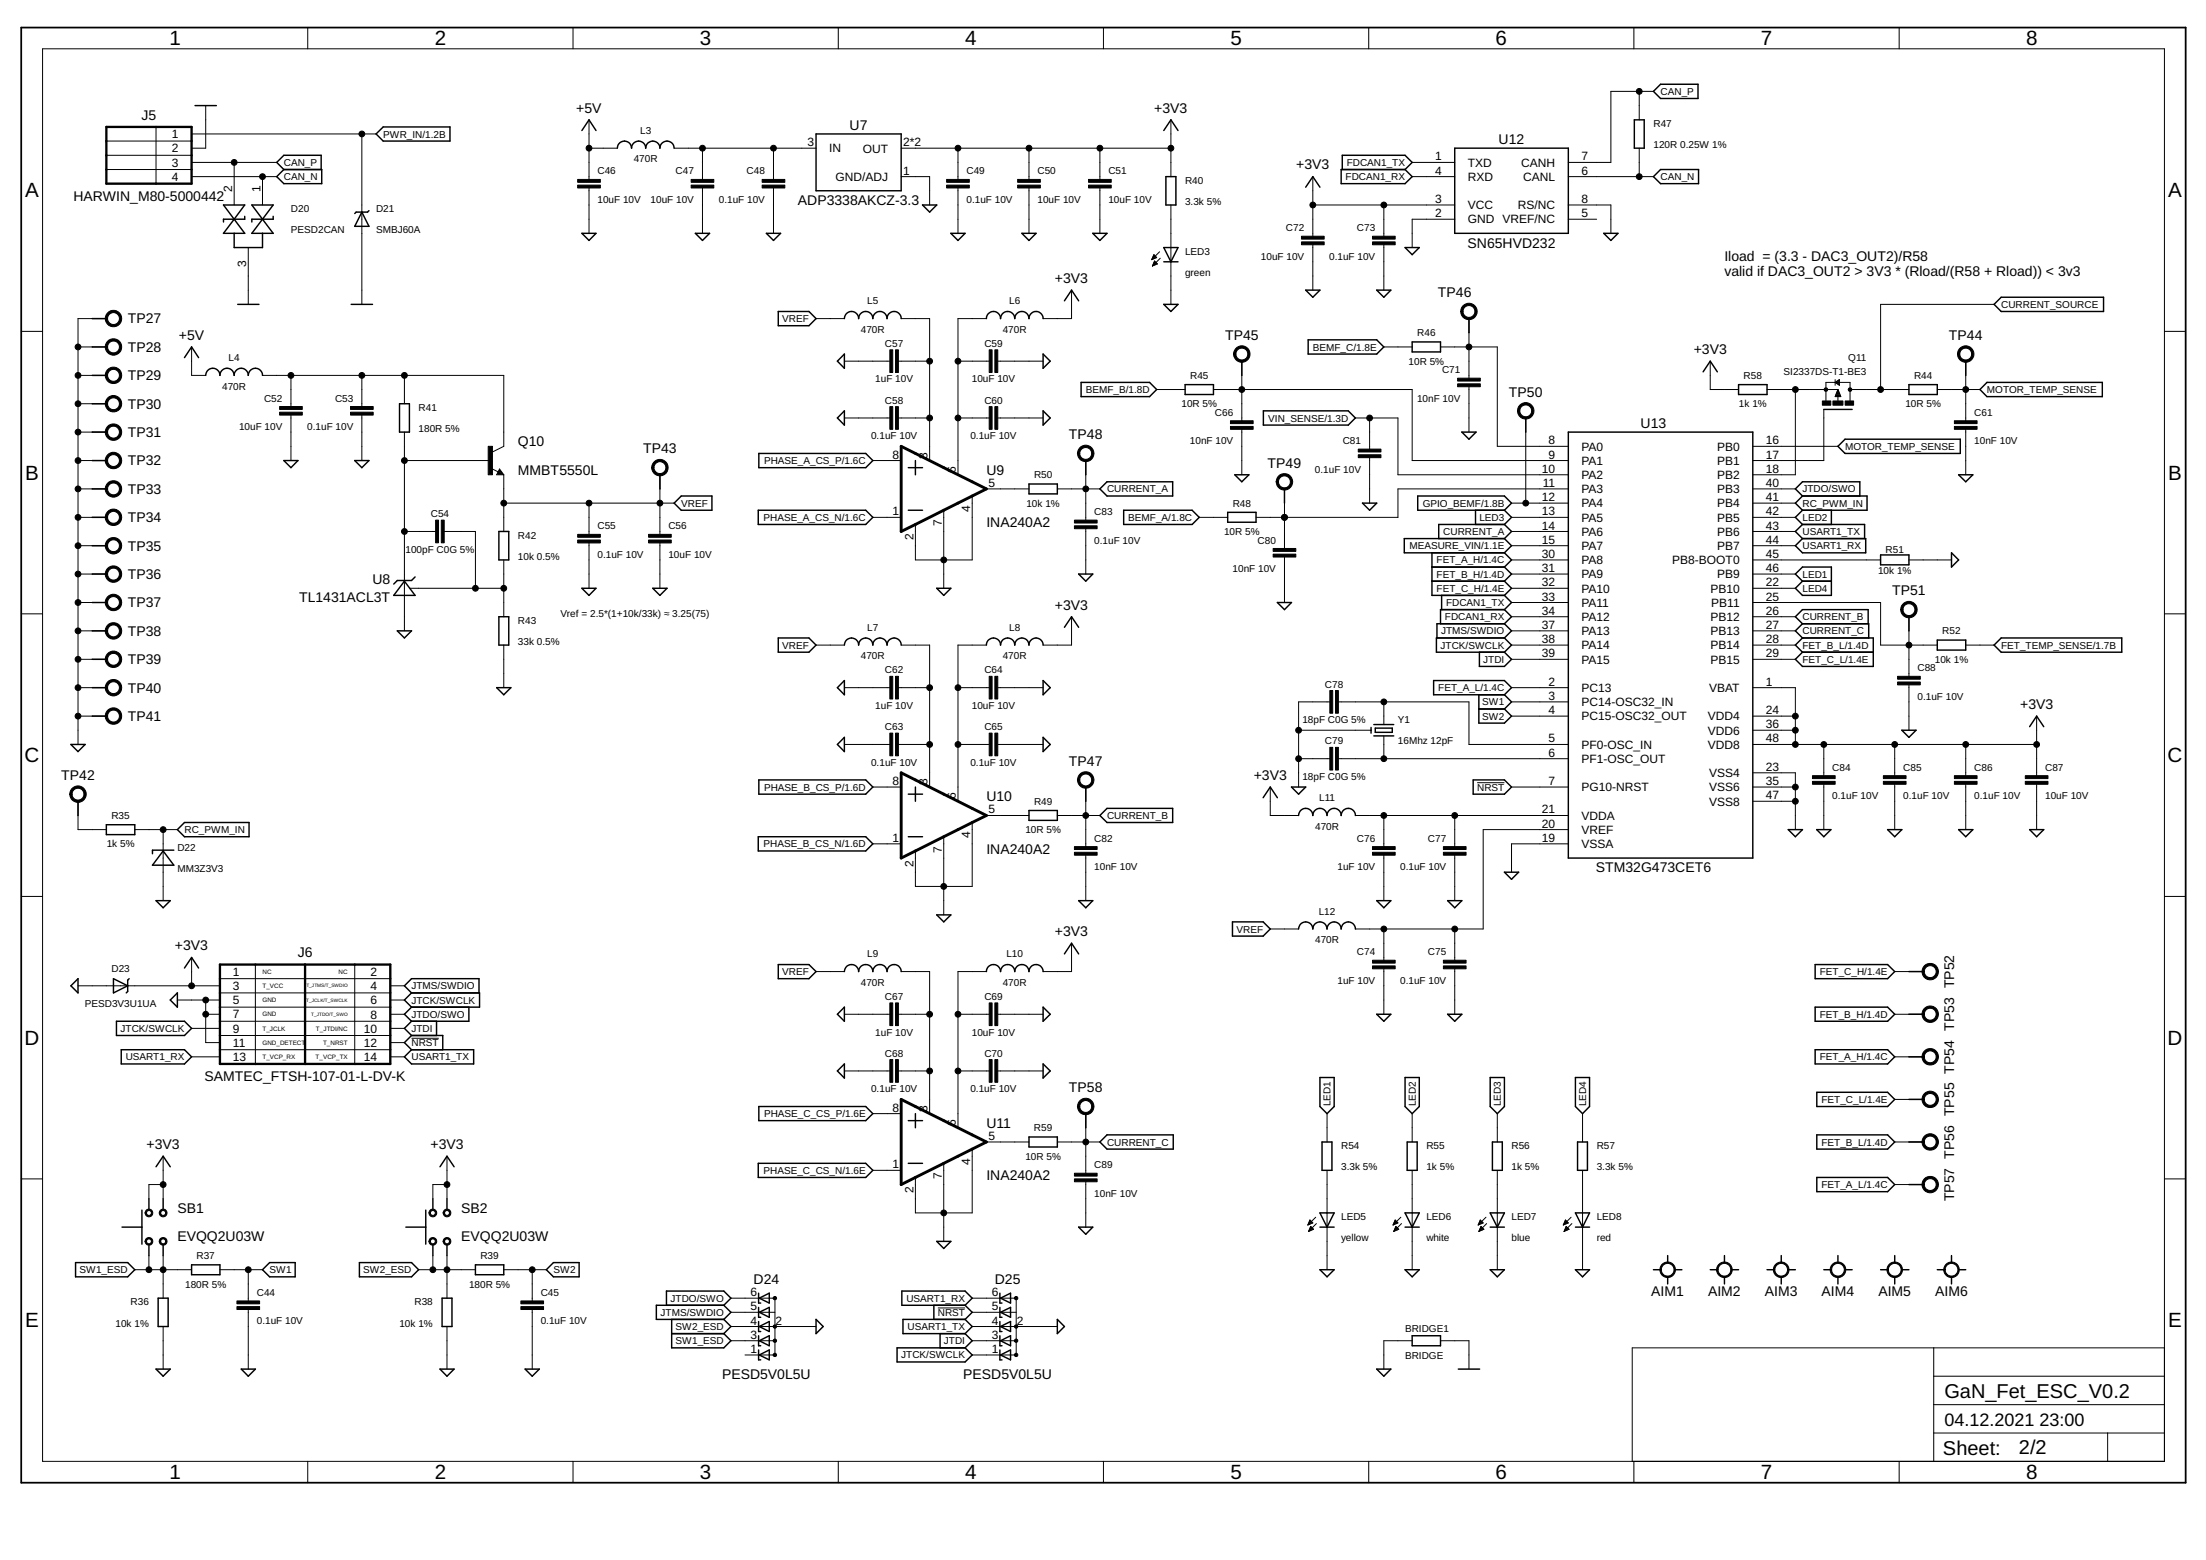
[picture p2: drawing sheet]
<svg xmlns="http://www.w3.org/2000/svg" width="420mm" height="297mm" viewBox="0 0 420 297" stroke-linecap="round" stroke-linejoin="round" font-family="sans-serif">
<defs><g id="words">
<g font-size="3.9">
<text x="32.3" y="8.6">1</text>
<text x="82.8" y="8.6">2</text>
<text x="133.3" y="8.6">3</text>
<text x="183.8" y="8.6">4</text>
<text x="234.3" y="8.6">5</text>
<text x="284.9" y="8.6">6</text>
<text x="335.4" y="8.6">7</text>
<text x="385.9" y="8.6">8</text>
<text x="4.8" y="37.6">A</text>
<text x="413" y="37.6">A</text>
<text x="4.8" y="91.4">B</text>
<text x="413" y="91.4">B</text>
<text x="4.7" y="145.2">C</text>
<text x="412.8" y="145.2">C</text>
<text x="4.7" y="199">D</text>
<text x="412.8" y="199">D</text>
<text x="4.8" y="252.7">E</text>
<text x="413" y="252.7">E</text>
<text x="32.3" y="281.7">1</text>
<text x="82.8" y="281.7">2</text>
<text x="133.3" y="281.7">3</text>
<text x="183.8" y="281.7">4</text>
<text x="234.3" y="281.7">5</text>
<text x="284.9" y="281.7">6</text>
<text x="335.4" y="281.7">7</text>
<text x="385.9" y="281.7">8</text>
</g>
<g font-size="3.8">
<text x="370.3" y="266.1">GaN_Fet_ESC_V0.2</text>
<text x="370.1" y="277">Sheet:</text>
<text x="384.5" y="276.9">2/2</text>
</g>
<g font-size="3.4">
<text x="370.3" y="271.5">04.12.2021</text>
<text x="388.4" y="271.5">23:00</text>
</g>
<g font-size="2.7">
<text x="27" y="22.8">J5</text>
<text x="109.8" y="21.5">+5V</text>
<text x="219.9" y="21.5">+3V3</text>
<text x="161.8" y="24.7">U7</text>
<text x="285.4" y="27.4">U12</text>
<text x="246.9" y="32.3">+3V3</text>
<text x="14" y="38.2">HARWIN_M80-5000442</text>
<text x="152" y="39">ADP3338AKCZ-3.3</text>
<text x="279.5" y="47.1">SN65HVD232</text>
<text x="200.9" y="53.9">+3V3</text>
<text x="328.4" y="49.7">Iload = (3.3 - DAC3_OUT2)/R58</text>
<text x="328.4" y="52.5">valid if DAC3_OUT2 &gt; 3V3 * (Rload/(R58 + Rload)) &lt; 3v3</text>
<text x="273.9" y="56.6">TP46</text>
<text x="24.3" y="61.6">TP27</text>
<text x="34.1" y="64.7">+5V</text>
<text x="233.3" y="64.7">TP45</text>
<text x="371.2" y="64.7">TP44</text>
<text x="24.3" y="67">TP28</text>
<text x="322.6" y="67.4">+3V3</text>
<text x="24.3" y="72.4">TP29</text>
<text x="24.3" y="77.8">TP30</text>
<text x="287.4" y="75.5">TP50</text>
<text x="24.3" y="83.2">TP31</text>
<text x="203.6" y="83.6">TP48</text>
<text x="312.5" y="81.5">U13</text>
<text x="24.3" y="88.6">TP32</text>
<text x="98.7" y="85">Q10</text>
<text x="122.5" y="86.3">TP43</text>
<text x="241.4" y="89">TP49</text>
<text x="24.3" y="94">TP33</text>
<text x="98.7" y="90.4">MMBT5550L</text>
<text x="187.9" y="90.4">U9</text>
<text x="24.3" y="99.4">TP34</text>
<text x="187.9" y="100.4">INA240A2</text>
<text x="24.3" y="104.8">TP35</text>
<text x="24.3" y="110.2">TP36</text>
<text x="70.9" y="111.2">U8</text>
<text x="360.4" y="113.4">TP51</text>
<text x="24.3" y="115.7">TP37</text>
<text x="57" y="114.7">TL1431ACL3T</text>
<text x="200.9" y="116.1">+3V3</text>
<text x="24.3" y="121.1">TP38</text>
<text x="24.3" y="126.5">TP39</text>
<text x="24.3" y="131.9">TP40</text>
<text x="24.3" y="137.3">TP41</text>
<text x="384.8" y="135">+3V3</text>
<text x="11.7" y="148.5">TP42</text>
<text x="203.6" y="145.8">TP47</text>
<text x="238.8" y="148.5">+3V3</text>
<text x="187.9" y="152.6">U10</text>
<text x="187.9" y="162.6">INA240A2</text>
<text x="303.9" y="166.1">STM32G473CET6</text>
<text x="200.9" y="178.2">+3V3</text>
<text x="33.3" y="181">+3V3</text>
<text x="56.7" y="182.3">J6</text>
<text x="39" y="205.8">SAMTEC_FTSH-107-01-L-DV-K</text>
<text x="203.6" y="208">TP58</text>
<text x="187.9" y="214.7">U11</text>
<text x="27.9" y="218.8">+3V3</text>
<text x="82" y="218.8">+3V3</text>
<text x="187.9" y="224.7">INA240A2</text>
<text x="33.8" y="231">SB1</text>
<text x="87.8" y="231">SB2</text>
<text x="372.2" y="228.7" transform="rotate(-90 372.2 228.7)">TP57 TP56 TP55 TP54 TP53 TP52</text>
<text x="33.8" y="236.4">EVQQ2U03W</text>
<text x="87.8" y="236.4">EVQQ2U03W</text>
<text x="143.5" y="244.5">D24</text>
<text x="189.5" y="244.5">D25</text>
<text x="314.5" y="246.8">AIM1</text>
<text x="325.3" y="246.8">AIM2</text>
<text x="336.1" y="246.8">AIM3</text>
<text x="347" y="246.8">AIM4</text>
<text x="357.8" y="246.8">AIM5</text>
<text x="368.6" y="246.8">AIM6</text>
<text x="137.5" y="262.6">PESD5V0L5U</text>
<text x="183.5" y="262.6">PESD5V0L5U</text>
</g>
<g font-size="2.3">
<text x="32.7" y="26.3">1</text>
<text x="32.7" y="29">2</text>
<text x="153.8" y="27.8">3</text>
<text x="157.9" y="29">IN</text>
<text x="164.3" y="29">OUT</text>
<text x="172" y="27.8">2*2</text>
<text x="32.7" y="31.7">3</text>
<text x="32.7" y="34.4">4</text>
<text x="159.1" y="34.4">GND/ADJ</text>
<text x="172" y="33.2">1</text>
<text x="273.3" y="33.2">4</text>
<text x="273.3" y="30.5">1</text>
<text x="279.6" y="34.4">RXD</text>
<text x="279.6" y="31.7">TXD</text>
<text x="289.7" y="31.7">CANH</text>
<text x="290.1" y="34.4">CANL</text>
<text x="301.2" y="30.5">7</text>
<text x="301.2" y="33.2">6</text>
<text x="44.2" y="36.5" transform="rotate(-90 44.2 36.5)">2</text>
<text x="49.6" y="36.5" transform="rotate(-90 49.6 36.5)">1</text>
<text x="273.3" y="41.4">2</text>
<text x="273.3" y="38.7">3</text>
<text x="279.6" y="39.8">VCC</text>
<text x="289.1" y="39.9">RS/NC</text>
<text x="301.2" y="38.7">8</text>
<text x="301.2" y="41.4">5</text>
<text x="279.6" y="42.5">GND VREF/NC</text>
<text x="46.9" y="50.9" transform="rotate(-90 46.9 50.9)">3</text>
<text x="170" y="87.3">8</text>
<text x="176.7" y="87.3" transform="rotate(-90 176.7 87.3)">3</text>
<text x="294.9" y="84.6">8</text>
<text x="294.9" y="87.3">9</text>
<text x="301.2" y="85.8">PA0</text>
<text x="301.2" y="88.5">PA1</text>
<text x="327" y="85.8">PB0</text>
<text x="327" y="88.5">PB1</text>
<text x="336.3" y="84.6">16</text>
<text x="336.3" y="87.3">17</text>
<text x="182.1" y="90" transform="rotate(-90 182.1 90)">6</text>
<text x="188.2" y="92.7">5</text>
<text x="293.7" y="90">10</text>
<text x="293.7" y="95.4">12</text>
<text x="293.8" y="92.7">11</text>
<text x="301.2" y="91.2">PA2</text>
<text x="301.2" y="93.9">PA3</text>
<text x="327" y="91.2">PB2</text>
<text x="327" y="93.9">PB3</text>
<text x="336.3" y="90">18</text>
<text x="336.3" y="92.7">40</text>
<text x="336.3" y="95.4">41</text>
<text x="170" y="98.1">1</text>
<text x="179.4" y="100.2" transform="rotate(-90 179.4 100.2)">7</text>
<text x="184.8" y="97.4" transform="rotate(-90 184.8 97.4)">4</text>
<text x="293.7" y="98.1">13</text>
<text x="293.7" y="100.8">14</text>
<text x="301.2" y="96.6">PA4</text>
<text x="301.2" y="99.3">PA5</text>
<text x="327" y="96.6">PB4</text>
<text x="327" y="99.3">PB5</text>
<text x="336.3" y="98.1">42</text>
<text x="336.3" y="100.8">43</text>
<text x="174" y="102.9" transform="rotate(-90 174 102.9)">2</text>
<text x="293.7" y="103.5">15</text>
<text x="293.7" y="106.2">30</text>
<text x="301.2" y="102">PA6</text>
<text x="301.2" y="104.7">PA7</text>
<text x="301.2" y="107.4">PA8</text>
<text x="318.5" y="107.4">PB8-BOOT0</text>
<text x="327" y="102">PB6</text>
<text x="327" y="104.7">PB7</text>
<text x="336.3" y="103.5">44</text>
<text x="336.3" y="106.2">45</text>
<text x="293.7" y="108.9">31</text>
<text x="293.7" y="111.6">32</text>
<text x="301.2" y="110.1">PA9</text>
<text x="301.2" y="112.8">PA10</text>
<text x="325.8" y="112.8">PB10</text>
<text x="327" y="110.1">PB9</text>
<text x="336.3" y="108.9">46</text>
<text x="336.3" y="111.6">22</text>
<text x="293.7" y="114.3">33</text>
<text x="293.7" y="117">34</text>
<text x="293.7" y="119.7">37</text>
<text x="301.2" y="115.5">PA11</text>
<text x="301.2" y="118.2">PA12</text>
<text x="325.8" y="118.2">PB12</text>
<text x="325.9" y="115.5">PB11</text>
<text x="336.3" y="114.3">25</text>
<text x="336.3" y="117">26</text>
<text x="336.3" y="119.7">27</text>
<text x="293.7" y="122.5">38</text>
<text x="293.7" y="125.2">39</text>
<text x="301.2" y="120.9">PA13</text>
<text x="301.2" y="123.6">PA14</text>
<text x="325.8" y="120.9">PB13</text>
<text x="325.8" y="123.7">PB14</text>
<text x="336.3" y="122.5">28</text>
<text x="336.3" y="125.2">29</text>
<text x="294.9" y="130.6">2</text>
<text x="301.2" y="126.3">PA15</text>
<text x="301.2" y="131.8">PC13</text>
<text x="325.5" y="131.8">VBAT</text>
<text x="325.8" y="126.4">PB15</text>
<text x="336.3" y="130.6">1</text>
<text x="294.9" y="133.3">3</text>
<text x="294.9" y="136">4</text>
<text x="301.2" y="134.5">PC14-OSC32_IN</text>
<text x="301.2" y="137.2">PC15-OSC32_OUT</text>
<text x="325.3" y="137.2">VDD4</text>
<text x="336.3" y="136">24</text>
<text x="294.9" y="141.4">5</text>
<text x="301.2" y="142.6">PF0-OSC_IN</text>
<text x="325.3" y="139.9">VDD6</text>
<text x="325.3" y="142.6">VDD8</text>
<text x="336.3" y="138.7">36</text>
<text x="336.3" y="141.4">48</text>
<text x="170" y="149.5">8</text>
<text x="176.7" y="149.5" transform="rotate(-90 176.7 149.5)">3</text>
<text x="294.9" y="144.1">6</text>
<text x="294.9" y="149.5">7</text>
<text x="301.2" y="145.3">PF1-OSC_OUT</text>
<text x="325.5" y="148">VSS4</text>
<text x="336.3" y="146.8">23</text>
<text x="336.3" y="149.5">35</text>
<text x="182.1" y="152.2" transform="rotate(-90 182.1 152.2)">6</text>
<text x="188.2" y="154.9">5</text>
<text x="293.7" y="154.9">21</text>
<text x="301.2" y="150.7">PG10-NRST</text>
<text x="325.5" y="150.7">VSS6</text>
<text x="325.5" y="153.4">VSS8</text>
<text x="336.3" y="152.2">47</text>
<text x="170" y="160.3">1</text>
<text x="184.8" y="159.6" transform="rotate(-90 184.8 159.6)">4</text>
<text x="293.7" y="157.6">20</text>
<text x="293.7" y="160.3">19</text>
<text x="301.2" y="156.1">VDDA</text>
<text x="301.2" y="158.8">VREF</text>
<text x="301.2" y="161.5">VSSA</text>
<text x="174" y="165" transform="rotate(-90 174 165)">2</text>
<text x="179.4" y="162.3" transform="rotate(-90 179.4 162.3)">7</text>
<text x="44.4" y="185.8">1</text>
<text x="70.6" y="185.8">2</text>
<text x="44.4" y="188.5">3</text>
<text x="44.4" y="191.2">5</text>
<text x="70.6" y="188.5">4</text>
<text x="70.6" y="191.2">6</text>
<text x="44.4" y="193.9">7</text>
<text x="44.4" y="196.6">9</text>
<text x="69.3" y="196.6">10</text>
<text x="70.6" y="193.9">8</text>
<text x="44.4" y="199.3">11</text>
<text x="44.4" y="202">13</text>
<text x="69.3" y="199.3">12</text>
<text x="69.3" y="202">14</text>
<text x="170" y="211.7">8</text>
<text x="176.7" y="211.7" transform="rotate(-90 176.7 211.7)">3</text>
<text x="182.1" y="214.4" transform="rotate(-90 182.1 214.4)">6</text>
<text x="184.8" y="221.8" transform="rotate(-90 184.8 221.8)">4</text>
<text x="188.2" y="217.1">5</text>
<text x="170" y="222.5">1</text>
<text x="174" y="227.2" transform="rotate(-90 174 227.2)">2</text>
<text x="179.4" y="224.5" transform="rotate(-90 179.4 224.5)">7</text>
<text x="143" y="246.8">6</text>
<text x="143" y="249.5">5</text>
<text x="188.9" y="246.8">6</text>
<text x="188.9" y="249.5">5</text>
<text x="143" y="252.2">4</text>
<text x="143" y="254.9">3</text>
<text x="143" y="257.6">1</text>
<text x="147.7" y="252.2">2</text>
<text x="188.9" y="252.2">4</text>
<text x="188.9" y="254.9">3</text>
<text x="188.9" y="257.6">1</text>
<text x="193.7" y="252.2">2</text>
</g>
<g font-size="1.9">
<text x="316.3" y="18.1">CAN_P</text>
<text x="73" y="26.2">PWR_IN/1.2B</text>
<text x="121.9" y="25.5">L3</text>
<text x="314.9" y="28.2">120R 0.25W 1%</text>
<text x="314.9" y="24.2">R47</text>
<text x="54.1" y="31.6">CAN_P</text>
<text x="54.1" y="34.3">CAN_N</text>
<text x="113.8" y="33.2">C46</text>
<text x="120.7" y="30.9">470R</text>
<text x="128.7" y="33.2">C47</text>
<text x="142.2" y="33.2">C48</text>
<text x="184.1" y="33.2">C49</text>
<text x="197.6" y="33.2">C50</text>
<text x="211.1" y="33.2">C51</text>
<text x="225.7" y="35">R40</text>
<text x="256.3" y="34.3">FDCAN1_RX</text>
<text x="256.5" y="31.6">FDCAN1_TX</text>
<text x="316.3" y="34.3">CAN_N</text>
<text x="55.4" y="40.4">D20</text>
<text x="71.6" y="40.4">D21</text>
<text x="113.8" y="38.6">10uF 10V</text>
<text x="123.9" y="38.6">10uF 10V</text>
<text x="136.9" y="38.6">0.1uF 10V</text>
<text x="184.1" y="38.6">0.1uF 10V</text>
<text x="197.6" y="38.6">10uF 10V</text>
<text x="211.1" y="38.6">10uF 10V</text>
<text x="225.7" y="39">3.3k 5%</text>
<text x="55.4" y="44.4">PESD2CAN</text>
<text x="71.6" y="44.4">SMBJ60A</text>
<text x="244.9" y="44">C72</text>
<text x="258.4" y="44">C73</text>
<text x="225.7" y="52.5">green</text>
<text x="225.7" y="48.5">LED3</text>
<text x="240.2" y="49.4">10uF 10V</text>
<text x="253.2" y="49.4">0.1uF 10V</text>
<text x="165.2" y="58">L5</text>
<text x="192.2" y="58">L6</text>
<text x="381.2" y="58.6">CURRENT_SOURCE</text>
<text x="149" y="61.3">VREF</text>
<text x="164" y="63.4">470R</text>
<text x="191" y="63.4">470R</text>
<text x="269.9" y="64">R46</text>
<text x="43.5" y="68.8">L4</text>
<text x="168.5" y="66.1">C57</text>
<text x="187.5" y="66.1">C59</text>
<text x="250" y="66.7">BEMF_C/1.8E</text>
<text x="268.3" y="69.4">10R 5%</text>
<text x="274.7" y="71.1">C71</text>
<text x="339.7" y="71.5">SI2337DS-T1-BE3</text>
<text x="352" y="68.8">Q11</text>
<text x="42.3" y="74.2">470R</text>
<text x="50.3" y="76.5">C52</text>
<text x="63.8" y="76.5">C53</text>
<text x="166.7" y="72.8">1uF 10V</text>
<text x="168.5" y="76.9">C58</text>
<text x="185.1" y="72.8">10uF 10V</text>
<text x="187.5" y="76.9">C60</text>
<text x="206.8" y="74.8">BEMF_B/1.8D</text>
<text x="225" y="77.6">10R 5%</text>
<text x="226.7" y="72.1">R45</text>
<text x="269.9" y="76.5">10nF 10V</text>
<text x="331.2" y="77.6">1k 1%</text>
<text x="332.1" y="72.1">R58</text>
<text x="362.9" y="77.6">10R 5%</text>
<text x="364.5" y="72.1">R44</text>
<text x="378.4" y="74.8">MOTOR_TEMP_SENSE</text>
<text x="45.5" y="81.9">10uF 10V</text>
<text x="58.5" y="81.9">0.1uF 10V</text>
<text x="79.7" y="82.3">180R 5%</text>
<text x="79.7" y="78.2">R41</text>
<text x="165.9" y="83.6">0.1uF 10V</text>
<text x="184.8" y="83.6">0.1uF 10V</text>
<text x="231.4" y="79.2">C66</text>
<text x="241.6" y="80.3">VIN_SENSE/1.3D</text>
<text x="376" y="79.2">C61</text>
<text x="145.5" y="88.4">PHASE_A_CS_P/1.6C</text>
<text x="226.6" y="84.6">10nF 10V</text>
<text x="250.4" y="90">0.1uF 10V</text>
<text x="255.7" y="84.6">C81</text>
<text x="351.4" y="85.7">MOTOR_TEMP_SENSE</text>
<text x="376" y="84.6">10nF 10V</text>
<text x="196.9" y="91.1">R50</text>
<text x="210.8" y="93.8">CURRENT_A</text>
<text x="343.3" y="93.8">JTDO/SWO</text>
<text x="82.1" y="98.5">C54</text>
<text x="113.8" y="100.8">C55</text>
<text x="127.3" y="100.8">C56</text>
<text x="129.7" y="96.5">VREF</text>
<text x="145.4" y="99.2">PHASE_A_CS_N/1.6C</text>
<text x="195.5" y="96.5">10k 1%</text>
<text x="208.4" y="98.1">C83</text>
<text x="214.9" y="99.2">BEMF_A/1.8C</text>
<text x="233.1" y="101.9">10R 5%</text>
<text x="234.8" y="96.5">R48</text>
<text x="271" y="96.5">GPIO_BEMF/1.8B</text>
<text x="274.9" y="101.9">CURRENT_A</text>
<text x="281.8" y="99.2">LED3</text>
<text x="343.3" y="101.9">USART1_TX</text>
<text x="343.3" y="96.5">RC_PWM_IN</text>
<text x="343.3" y="99.2">LED2</text>
<text x="77.2" y="105.3">100pF C0G 5%</text>
<text x="98.7" y="106.6">10k 0.5%</text>
<text x="98.7" y="102.6">R42</text>
<text x="113.8" y="106.2">0.1uF 10V</text>
<text x="127.3" y="106.2">10uF 10V</text>
<text x="208.4" y="103.5">0.1uF 10V</text>
<text x="239.5" y="103.5">C80</text>
<text x="268.4" y="104.6">MEASURE_VIN/1.1E</text>
<text x="273.6" y="107.3">FET_A_H/1.4C</text>
<text x="343.3" y="104.6">USART1_RX</text>
<text x="359.1" y="105.3">R51</text>
<text x="234.8" y="108.9">10nF 10V</text>
<text x="273.6" y="110">FET_B_H/1.4D</text>
<text x="273.6" y="112.7">FET_C_H/1.4E</text>
<text x="343.3" y="110">LED1</text>
<text x="343.3" y="112.7">LED4</text>
<text x="357.7" y="109.3">10k 1%</text>
<text x="98.7" y="118.8">R43</text>
<text x="106.8" y="117.4">Vref = 2.5*(1+10k/33k) ≈ 3.25(75)</text>
<text x="275.2" y="118.1">FDCAN1_RX</text>
<text x="275.4" y="115.4">FDCAN1_TX</text>
<text x="343.3" y="118.1">CURRENT_B</text>
<text x="98.7" y="122.8">33k 0.5%</text>
<text x="149" y="123.5">VREF</text>
<text x="164" y="125.5">470R</text>
<text x="165.2" y="120.1">L7</text>
<text x="191" y="125.5">470R</text>
<text x="192.2" y="120.1">L8</text>
<text x="274.4" y="123.5">JTCK/SWCLK</text>
<text x="274.5" y="120.8">JTMS/SWDIO</text>
<text x="343.3" y="123.5">FET_B_L/1.4D</text>
<text x="343.3" y="120.8">CURRENT_C</text>
<text x="369.9" y="120.8">R52</text>
<text x="381.2" y="123.5">FET_TEMP_SENSE/1.7B</text>
<text x="168.5" y="128.2">C62</text>
<text x="187.5" y="128.2">C64</text>
<text x="252.4" y="130.9">C78</text>
<text x="273.9" y="131.6">FET_A_L/1.4C</text>
<text x="282.5" y="126.2">JTDI</text>
<text x="343.3" y="126.2">FET_C_L/1.4E</text>
<text x="365.2" y="127.8">C88</text>
<text x="368.5" y="126.2">10k 1%</text>
<text x="166.7" y="135">1uF 10V</text>
<text x="185.1" y="135">10uF 10V</text>
<text x="248.1" y="137.7">18pF C0G 5%</text>
<text x="266.3" y="137.7">Y1</text>
<text x="282.3" y="134.3">SW1</text>
<text x="282.3" y="137">SW2</text>
<text x="365.2" y="133.2">0.1uF 10V</text>
<text x="168.5" y="139.1">C63</text>
<text x="187.5" y="139.1">C65</text>
<text x="252.4" y="141.8">C79</text>
<text x="266.3" y="141.8">16Mhz 12pF</text>
<text x="165.9" y="145.8">0.1uF 10V</text>
<text x="184.8" y="145.8">0.1uF 10V</text>
<text x="248.1" y="148.5">18pF C0G 5%</text>
<text x="349" y="146.8">C84</text>
<text x="362.5" y="146.8">C85</text>
<text x="376" y="146.8">C86</text>
<text x="389.5" y="146.8">C87</text>
<text x="21.2" y="155.9">R35</text>
<text x="145.5" y="150.5">PHASE_B_CS_P/1.6D</text>
<text x="196.9" y="153.2">R49</text>
<text x="210.8" y="155.9">CURRENT_B</text>
<text x="251.2" y="152.6">L11</text>
<text x="281.3" y="150.5">NRST</text>
<text x="349" y="152.2">0.1uF 10V</text>
<text x="362.5" y="152.2">0.1uF 10V</text>
<text x="376" y="152.2">0.1uF 10V</text>
<text x="389.5" y="152.2">10uF 10V</text>
<text x="20.3" y="161.4">1k 5%</text>
<text x="35.1" y="158.7">RC_PWM_IN</text>
<text x="145.4" y="161.4">PHASE_B_CS_N/1.6D</text>
<text x="195.3" y="158.7">10R 5%</text>
<text x="208.4" y="160.3">C82</text>
<text x="250.5" y="158">470R</text>
<text x="258.4" y="160.3">C76</text>
<text x="272" y="160.3">C77</text>
<text x="33.8" y="166.1">MM3Z3V3</text>
<text x="33.8" y="162">D22</text>
<text x="208.4" y="165.7">10nF 10V</text>
<text x="254.7" y="165.7">1uF 10V</text>
<text x="266.7" y="165.7">0.1uF 10V</text>
<text x="235.5" y="177.6">VREF</text>
<text x="250.5" y="179.6">470R</text>
<text x="251.2" y="174.2">L12</text>
<text x="21.2" y="185">D23</text>
<text x="149" y="185.7">VREF</text>
<text x="165.2" y="182.3">L9</text>
<text x="191.7" y="182.3">L10</text>
<text x="258.4" y="181.9">C74</text>
<text x="272" y="181.9">C75</text>
<text x="346.6" y="185.7">FET_C_H/1.4E</text>
<text x="16.2" y="191.8">PESD3V3U1UA</text>
<text x="78.4" y="191.1">JTCK/SWCLK</text>
<text x="78.4" y="188.4">JTMS/SWDIO</text>
<text x="164" y="187.7">470R</text>
<text x="168.5" y="190.4">C67</text>
<text x="187.5" y="190.4">C69</text>
<text x="191" y="187.7">470R</text>
<text x="254.7" y="187.3">1uF 10V</text>
<text x="266.7" y="187.3">0.1uF 10V</text>
<text x="23" y="196.5">JTCK/SWCLK</text>
<text x="78.4" y="193.8">JTDO/SWO</text>
<text x="78.4" y="196.5">JTDI</text>
<text x="166.7" y="197.2">1uF 10V</text>
<text x="185.1" y="197.2">10uF 10V</text>
<text x="346.6" y="193.8">FET_B_H/1.4D</text>
<text x="24" y="201.9">USART1_RX</text>
<text x="78.4" y="201.9">USART1_TX</text>
<text x="78.4" y="199.2">NRST</text>
<text x="168.5" y="201.2">C68</text>
<text x="187.5" y="201.2">C70</text>
<text x="346.6" y="201.9">FET_A_H/1.4C</text>
<text x="165.9" y="208">0.1uF 10V</text>
<text x="184.8" y="208">0.1uF 10V</text>
<text x="145.5" y="212.7">PHASE_C_CS_P/1.6E</text>
<text x="196.9" y="215.4">R59</text>
<text x="253.4" y="210.7" transform="rotate(-90 253.4 210.7)">LED1</text>
<text x="269.6" y="210.7" transform="rotate(-90 269.6 210.7)">LED2</text>
<text x="285.9" y="210.7" transform="rotate(-90 285.9 210.7)">LED3</text>
<text x="302.1" y="210.7" transform="rotate(-90 302.1 210.7)">LED4</text>
<text x="346.9" y="210">FET_C_L/1.4E</text>
<text x="195.3" y="220.8">10R 5%</text>
<text x="210.8" y="218.1">CURRENT_C</text>
<text x="255.4" y="218.8">R54</text>
<text x="271.7" y="218.8">R55</text>
<text x="287.9" y="218.8">R56</text>
<text x="304.1" y="218.8">R57</text>
<text x="346.9" y="218.1">FET_B_L/1.4D</text>
<text x="145.4" y="223.5">PHASE_C_CS_N/1.6E</text>
<text x="208.4" y="227.9">10nF 10V</text>
<text x="208.4" y="222.4">C89</text>
<text x="255.4" y="222.9">3.3k 5%</text>
<text x="271.7" y="222.9">1k 5%</text>
<text x="287.9" y="222.9">1k 5%</text>
<text x="304.1" y="222.9">3.3k 5%</text>
<text x="346.9" y="226.2">FET_A_L/1.4C</text>
<text x="255.4" y="232.3">LED5</text>
<text x="271.7" y="232.3">LED6</text>
<text x="287.9" y="232.3">LED7</text>
<text x="304.1" y="232.3">LED8</text>
<text x="37.4" y="239.7">R37</text>
<text x="91.5" y="239.7">R39</text>
<text x="255.4" y="236.4">yellow</text>
<text x="271.7" y="236.4">white</text>
<text x="287.9" y="236.4">blue</text>
<text x="304.1" y="236.4">red</text>
<text x="15.1" y="242.5">SW1_ESD</text>
<text x="35.3" y="245.2">180R 5%</text>
<text x="51.4" y="242.4">SW1</text>
<text x="69.2" y="242.5">SW2_ESD</text>
<text x="89.3" y="245.2">180R 5%</text>
<text x="105.4" y="242.4">SW2</text>
<text x="24.9" y="248.5">R36</text>
<text x="48.9" y="246.8">C44</text>
<text x="78.9" y="248.5">R38</text>
<text x="103" y="246.8">C45</text>
<text x="125.8" y="250.6">JTMS/SWDIO</text>
<text x="127.7" y="247.9">JTDO/SWO</text>
<text x="172.6" y="247.9">USART1_RX</text>
<text x="178.6" y="250.6">NRST</text>
<text x="22" y="252.6">10k 1%</text>
<text x="48.9" y="252.2">0.1uF 10V</text>
<text x="76.1" y="252.6">10k 1%</text>
<text x="103" y="252.2">0.1uF 10V</text>
<text x="128.7" y="256">SW1_ESD</text>
<text x="128.7" y="253.3">SW2_ESD</text>
<text x="172.8" y="253.3">USART1_TX</text>
<text x="179.8" y="256">JTDI</text>
<text x="267.6" y="253.7">BRIDGE1</text>
<text x="171.7" y="258.7">JTCK/SWCLK</text>
<text x="267.6" y="258.8">BRIDGE</text>
</g>
<g font-size="1.2">
<text x="50" y="185.4">NC</text>
<text x="64.5" y="185.4">NC</text>
<text x="50" y="188.2">T_VCC</text>
<text x="50" y="190.9">GND</text>
<text x="50" y="193.5">GND</text>
<text x="50" y="196.2">T_JCLK</text>
<text x="60.2" y="196.3">T_JTDI/NC</text>
<text x="50" y="198.9">GND_DETECT</text>
<text x="50" y="201.6">T_VCP_RX</text>
<text x="60.1" y="201.6">T_VCP_TX</text>
<text x="61.5" y="198.9">T_NRST</text>
</g>
<g font-size=".9">
<text x="58.3" y="190.7">T_JCLK/T_SWCLK</text>
<text x="58.4" y="188">T_JTMS/T_SWDIO</text>
<text x="59.3" y="193.4">T_JTDO/T_SWO</text>
</g>
</g></defs>
<g fill="none" stroke="#000" stroke-width=".28">
<path d="M316.3 16h7.1v2.8h-7.1l-1.4-1.4zM37.1 20.1h4.1M42.6 39h4l-4 5.4h4zM48 39h4l-2 2.7zM54.1 32.3l-1.4-1.4 1.4-1.3h7.1v2.7M54.1 32.3h7.2v2.7h-7.2l-1.4-1.4zM71.6 25.5l1.4-1.3h12.7v2.7h-12.7zM110.8 24.8l1.4-2 1.3 2M117.6 28.2a1.35 1.35 0 0 1 1.3-1.3 1.35 1.35 0 0 1 1.4 1.3 1.34 1.34 0 0 1 1.3-1.3 1.34 1.34 0 0 1 1.4 1.3 1.35 1.35 0 0 1 1.3-1.3 1.35 1.35 0 0 1 1.4 1.3 1.35 1.35 0 0 1 1.3-1.3 1.35 1.35 0 0 1 1.4 1.3M155.4 25.5h16.2v10.8h-16.2zM175.7 39h2.7l-1.3 1.4zM221.7 24.8l1.3-2 1.4 2"/>
<path d="M222.1 33.6h1.9v5.4h-1.9zM248.7 35.6l1.3-2 1.4 2M255.4 32.3h12.2l1.4 1.3-1.4 1.4h-12.2zM255.7 32.3v-2.7h11.9l1.4 1.3-1.4 1.4M277.1 28.2h21.6v16.2h-21.6zM311.3 22.8h1.9v5.4h-1.9zM316.3 32.3h7.2v2.7h-7.2l-1.4-1.4zM44.6 44.4v2.7h5.4v-2.7M45.3 58h4M46.6 41.2v.5h-4v.6M50 41.7l2 2.7h-4zM52 41.2v.5h-4v.6"/>
<path d="M66.9 58h4.1M68.9 40.4l1.4 2.7h-2.7zM70.3 40.1l-.3 .3h-2.2l-.2 .3M110.8 44.4h2.7l-1.3 1.4zM132.4 44.4h2.7l-1.3 1.4zM146 44.4h2.7l-1.4 1.4zM148.2 59.3h5.9l1.3 1.4-1.3 1.3h-5.9zM181.1 44.4h2.7l-1.3 1.4zM194.6 44.4h2.7l-1.3 1.4zM202.7 57.3l1.4-2.1 1.3 2.1M208.1 44.4h2.7l-1.3 1.4zM221.7 47.1h2.7l-1.4 2.7z"/>
<path d="M221.7 49.8h2.7M221.7 58h2.7l-1.4 1.3zM248.7 55.2h2.7l-1.4 1.4zM262.2 55.2h2.7l-1.3 1.4zM267.6 47.1h2.7l-1.3 1.4zM305.5 44.4h2.7l-1.4 1.4zM381.1 56.6h19.5v2.7h-19.5l-1.3-1.3zM17.6 60.7h2.7M17.6 76.9h2.7M17.6 66.1h2.7M17.6 71.5h2.7M35.1 68.1l1.4-2 1.3 2"/>
<path d="M39.2 71.5a1.35 1.35 0 0 1 1.3-1.4 1.35 1.35 0 0 1 1.4 1.4 1.35 1.35 0 0 1 1.3-1.4 1.35 1.35 0 0 1 1.4 1.4 1.34 1.34 0 0 1 1.3-1.4 1.34 1.34 0 0 1 1.4 1.4 1.35 1.35 0 0 1 1.3-1.4 1.35 1.35 0 0 1 1.4 1.4M76.1 76.9h1.9v5.4h-1.9zM160.8 60.7a1.35 1.35 0 0 1 1.4-1.4 1.35 1.35 0 0 1 1.3 1.4 1.35 1.35 0 0 1 1.4-1.4 1.35 1.35 0 0 1 1.3 1.4 1.35 1.35 0 0 1 1.4-1.4 1.35 1.35 0 0 1 1.4 1.4 1.34 1.34 0 0 1 1.3-1.4 1.34 1.34 0 0 1 1.3 1.4M160.8 67.4v2.7l-1.3-1.3zM160.8 78.2v2.7l-1.3-1.3zM187.9 60.7a1.34 1.34 0 0 1 1.3-1.4 1.34 1.34 0 0 1 1.4 1.4 1.35 1.35 0 0 1 1.3-1.4 1.35 1.35 0 0 1 1.4 1.4 1.35 1.35 0 0 1 1.3-1.4 1.35 1.35 0 0 1 1.4 1.4 1.34 1.34 0 0 1 1.3-1.4 1.34 1.34 0 0 1 1.4 1.4M198.7 67.4l1.3 1.4-1.3 1.3zM198.7 78.2l1.3 1.4-1.3 1.3zM205.9 72.8h13l1.4 1.4-1.4 1.3h-13zM225.7 73.2h5.4v1.9h-5.4zM236.5 68.8v2.7M240.6 78.2h16.2l1.3 1.4-1.3 1.3h-16.2z"/>
<path d="M249.2 64.7h13l1.4 1.4-1.4 1.3h-13zM269 65.1h5.4v1.9h-5.4zM279.8 60.7v2.7M290.6 79.6v2.7M324.4 70.8l1.3-2 1.4 2M331.1 73.2h5.4v1.9h-5.4zM347.4 78h5.4M363.6 73.2h5.4v1.9h-5.4zM374.4 68.8v2.7M378.4 72.8h22v2.7h-22l-1.3-1.3zM17.6 82.3h2.7M17.6 87.7h2.7"/>
<path d="M17.6 93.1h2.7M17.6 98.5h2.7M54.1 87.7h2.6l-1.3 1.3zM67.6 87.7h2.7l-1.4 1.3zM95.1 89.9l.2 .2h-.4l.2-.5 .6 .7h-.8M125.7 90.4v2.7M129.8 94.4h5.8v2.8h-5.8l-1.4-1.4zM144.4 97.2h20.5l1.3 1.3-1.3 1.4h-20.5zM144.5 86.3h20.4l1.3 1.4-1.3 1.3h-20.4zM173 97.2h2.7M173 89h2.7M174.3 87.7v2.7"/>
<path d="M196 92.2h5.4v1.8h-5.4zM206.8 87.7v2.7M210.8 91.7h12.6v2.7h-12.6l-1.3-1.3zM214 97.2h13.1l1.3 1.3-1.3 1.4h-13.1zM233.8 97.6h5.4v1.8h-5.4zM235.2 90.4h2.7l-1.4 1.3zM244.6 93.1v2.7M259.5 95.8h2.7l-1.3 1.4zM270 94.4h16.5l1.4 1.4-1.4 1.4h-16.5zM278.4 82.3h2.7l-1.3 1.3zM281 97.2v2.7M286.5 99.9h-12.5v2.7"/>
<path d="M286.5 97.2l1.4 1.3-1.4 1.4M286.5 99.9l1.4 1.3-1.4 1.4M298.7 82.3h35.1v81.1h-35.1zM343.3 99.9l-1.4 1.3 1.4 1.4M343.3 99.9h11.8v2.7M343.3 94.4l-1.4 1.4 1.4 1.4M343.3 94.4l-1.4-1.3 1.4-1.4h10.9v2.7M343.3 94.4h12.3v2.8h-12.3M343.3 97.2l-1.4 1.3 1.4 1.4M348.8 97.2v2.7M350.1 85l1.3-1.4h22v2.7h-22zM373 90.4h2.8l-1.4 1.3z"/>
<path d="M17.6 114.7h2.7M17.6 109.3h2.7M17.6 103.9h2.7M77 110.7l2.1 2.7h-4.1zM79.1 109.9l-.7 .6h-2.7l-.7 .7M95 101.2h1.9v5.4h-1.9zM95 117.4h1.9v5.4h-1.9zM110.8 112h2.7l-1.3 1.4zM124.3 112h2.7l-1.3 1.4zM178.4 112h2.7l-1.4 1.4zM202.7 119.4l1.4-2 1.3 2M205.4 109.3h2.7l-1.3 1.4z"/>
<path d="M243.3 114.7h2.7l-1.4 1.4zM272.7 105.3v8.1h13.8M272.7 110.7h13.8M272.7 108h13.8M274.6 113.4v2.7M286.5 102.6h-19v2.7h19M286.5 113.4l1.4 1.3-1.4 1.4M286.5 116.1h-12.1v2.7M286.5 116.1l1.4 1.3-1.4 1.4M286.5 118.8h-12.8v2.7M286.5 118.8l1.4 1.3-1.4 1.4M286.5 108l1.4 1.3-1.4 1.4"/>
<path d="M286.5 105.3l1.4 1.3-1.4 1.4M286.5 110.7l1.4 1.3-1.4 1.4M286.5 102.6l1.4 1.3-1.4 1.4M341.9 109.3l1.4-1.3h5.5v5.4h-5.5l-1.4-1.4 1.4-1.3zM343.3 102.6h12v2.7h-12l-1.4-1.4zM343.3 118.8l-1.4-1.4 1.4-1.3h12.5v2.7M343.3 118.8h12.6v2.7M343.3 110.7h5.5M343.3 118.8l-1.4 1.3 1.4 1.4M358.2 105.7h5.4v1.8h-5.4zM363.6 117.4v2.7M371.7 105.3l1.3 1.3-1.3 1.4z"/>
<path d="M17.6 136.4h2.7M17.6 130.9h2.7M17.6 120.1h2.7M17.6 125.5h2.7M75.7 120.1h2.7l-1.4 1.4zM94.6 130.9h2.7l-1.4 1.4zM148.2 121.5h5.9l1.3 1.3-1.3 1.4h-5.9zM160.8 122.8a1.35 1.35 0 0 1 1.4-1.3 1.35 1.35 0 0 1 1.3 1.3 1.35 1.35 0 0 1 1.4-1.3 1.35 1.35 0 0 1 1.3 1.3 1.35 1.35 0 0 1 1.4-1.3 1.35 1.35 0 0 1 1.4 1.3 1.34 1.34 0 0 1 1.3-1.3 1.34 1.34 0 0 1 1.3 1.3M160.8 129.6v2.7l-1.3-1.4zM187.9 122.8a1.34 1.34 0 0 1 1.3-1.3 1.34 1.34 0 0 1 1.4 1.3 1.35 1.35 0 0 1 1.3-1.3 1.35 1.35 0 0 1 1.4 1.3 1.35 1.35 0 0 1 1.3-1.3 1.35 1.35 0 0 1 1.4 1.3 1.34 1.34 0 0 1 1.3-1.3 1.34 1.34 0 0 1 1.4 1.3M198.7 129.6l1.3 1.3-1.3 1.4zM261.1 138.5v1.1"/>
<path d="M261.7 138h3.8M261.9 138.6h3.3v.8h-3.3zM273 129.6h13.5l1.4 1.3-1.4 1.4h-13.5zM281.7 135h4.8M281.7 132.3v5.4h4.8l1.4-1.3-1.4-1.4M281.8 124.2v2.7h4.7l1.4-1.4-1.4-1.3M286.5 121.5l1.4 1.3-1.4 1.4M286.5 121.5h-12.9v2.7h12.9M286.5 132.3l1.4 1.3-1.4 1.4M343.3 124.2h13.5M343.3 121.5h13.5v5.4h-13.5l-1.4-1.4 1.4-1.3M343.3 121.5l-1.4 1.3 1.4 1.4"/>
<path d="M362.2 139h2.7l-1.3 1.4zM369 121.9h5.4v1.9h-5.4zM381.1 121.5h23v2.7h-23l-1.3-1.4zM386.6 138.4l1.3-2 1.4 2M13.5 141.8h2.7l-1.3 1.3zM14.9 152.6v2.7M20.3 157h5.4v1.9h-5.4zM35.1 156.6h12.3v2.7h-12.3l-1.3-1.3zM144.4 159.3h20.5l1.3 1.4-1.3 1.3h-20.5zM144.5 148.5h20.4l1.3 1.4-1.3 1.3h-20.4zM160.8 140.4v2.7l-1.3-1.3zM173 151.2h2.7"/>
<path d="M173 159.3h2.7M174.3 149.9v2.7M196 154.3h5.4v1.9h-5.4zM198.7 140.4l1.3 1.4-1.3 1.3zM206.8 149.9v2.7M209.5 155.3l1.3-1.4h12.6v2.7h-12.6zM240.6 151.9l1.3-2 1.4 2M246 149.9h2.7l-1.4 1.3zM247.3 155.3a1.35 1.35 0 0 1 1.4-1.4 1.35 1.35 0 0 1 1.3 1.4 1.35 1.35 0 0 1 1.4-1.4 1.35 1.35 0 0 1 1.4 1.4 1.34 1.34 0 0 1 1.3-1.4 1.34 1.34 0 0 1 1.3 1.4 1.35 1.35 0 0 1 1.4-1.4 1.35 1.35 0 0 1 1.3 1.4M261.7 140.1h3.8M280.6 148.5h5.9l1.4 1.4-1.4 1.3h-5.9zM340.6 158h2.7l-1.4 1.3z"/>
<path d="M346 158h2.7l-1.3 1.3zM359.5 158h2.7l-1.3 1.3zM373 158h2.8l-1.4 1.3zM386.6 158h2.7l-1.4 1.3zM29.7 171.5h2.7l-1.3 1.3zM31.1 162l2 2.7h-4.1zM33.1 161.9h-4.1v.7M178.4 174.2h2.7l-1.4 1.3zM205.4 171.5h2.7l-1.3 1.3zM234.7 175.5h5.9l1.3 1.4-1.3 1.3h-5.9zM247.3 176.9a1.35 1.35 0 0 1 1.4-1.4 1.35 1.35 0 0 1 1.3 1.4 1.35 1.35 0 0 1 1.4-1.4 1.35 1.35 0 0 1 1.4 1.4 1.34 1.34 0 0 1 1.3-1.4 1.34 1.34 0 0 1 1.3 1.4 1.35 1.35 0 0 1 1.4-1.4 1.35 1.35 0 0 1 1.3 1.4M262.2 171.5h2.7l-1.3 1.3z"/>
<path d="M275.7 171.5h2.7l-1.3 1.3zM286.5 166.1h2.7l-1.3 1.3zM13.5 187.7l1.4-1.3v2.7zM21.6 186.4l2.7 1.3-2.7 1.4zM22.2 194.5h12.9l1.4 1.3-1.4 1.4h-12.9zM23.1 199.9h12l1.4 1.3-1.4 1.4h-12zM24.6 186.4l-.3 .2v2.2l-.3 .3M32.4 190.4l1.4-1.3v2.7zM35.1 184.3l1.4-2 1.3 2M78.4 197.2h5.9v2.7M78.4 189.1l-1.4 1.3 1.4 1.4M78.4 189.1h12.9v2.7h-12.9"/>
<path d="M78.4 189.1l-1.4-1.4 1.4-1.3h12.8v2.7M78.4 191.8l-1.4 1.3 1.4 1.4M78.4 197.2l-1.4 1.3 1.4 1.4M78.4 194.5l-1.4 1.3 1.4 1.4M83.1 194.5v2.7M89.3 191.8v2.7h-10.9M148.2 183.7h5.9l1.3 1.3-1.3 1.4h-5.9zM160.8 185a1.35 1.35 0 0 1 1.4-1.3 1.35 1.35 0 0 1 1.3 1.3 1.35 1.35 0 0 1 1.4-1.3 1.35 1.35 0 0 1 1.3 1.3 1.35 1.35 0 0 1 1.4-1.3 1.35 1.35 0 0 1 1.4 1.3 1.34 1.34 0 0 1 1.3-1.3 1.34 1.34 0 0 1 1.3 1.3M160.8 191.8v2.7l-1.3-1.4zM187.9 185a1.34 1.34 0 0 1 1.3-1.3 1.34 1.34 0 0 1 1.4 1.3 1.35 1.35 0 0 1 1.3-1.3 1.35 1.35 0 0 1 1.4 1.3 1.35 1.35 0 0 1 1.3-1.3 1.35 1.35 0 0 1 1.4 1.3 1.34 1.34 0 0 1 1.3-1.3 1.34 1.34 0 0 1 1.4 1.3M198.7 191.8l1.3 1.3-1.3 1.4zM202.7 181.6l1.4-2 1.3 2"/>
<path d="M262.2 193.1h2.7l-1.3 1.4zM275.7 193.1h2.7l-1.3 1.4zM345.7 199.9h13.8l1.4 1.3-1.4 1.4h-13.8zM345.7 191.8h13.8l1.4 1.3-1.4 1.4h-13.8zM345.7 183.7h13.8l1.4 1.3-1.4 1.4h-13.8zM363.6 193.1h2.7M363.6 185h2.7M77 201.2l1.4-1.3h11.8v2.7h-11.8zM144.5 210.7h20.4l1.3 1.3-1.3 1.4h-20.4zM159.5 203.9l1.3-1.3v2.7zM173 213.4h2.7M174.3 212v2.7"/>
<path d="M196 216.5h5.4v1.9h-5.4zM198.7 202.6l1.3 1.3-1.3 1.4zM206.8 212v2.7M210.8 216.1h12.7v2.7h-12.7l-1.3-1.4zM251.4 205.2h2.7v5.5l-1.3 1.3-1.4-1.3zM251.8 217.4h1.9v5.4h-1.9zM267.6 205.2h2.7v5.5l-1.3 1.3-1.4-1.3zM268 217.4h1.9v5.4h-1.9zM283.8 205.2h2.7v5.5l-1.3 1.3-1.4-1.3zM284.2 217.4h1.9v5.4h-1.9zM300.1 205.2h2.6v5.5l-1.3 1.3-1.3-1.3zM300.5 217.4h1.8v5.4h-1.8z"/>
<path d="M346 208h13.5l1.4 1.3-1.4 1.4h-13.5zM346 216.1h13.5l1.4 1.3-1.4 1.4h-13.5zM363.6 217.4h2.7M363.6 201.2h2.7M363.6 209.3h2.7M23.2 233.7h3.8M27 230.4v6.5M28.4 228.3v1.8M28.4 237.2v1.9M29.7 222.2l1.4-2 1.3 2M31.1 228.3v1.8M31.1 237.2v1.9"/>
<path d="M77.3 233.7h3.8M81.1 230.4v6.5M82.4 228.3v1.8M82.4 237.2v1.9M83.8 222.2l1.3-2 1.4 2M85.1 228.3v1.8M85.1 237.2v1.9M144.4 221.5h20.5l1.3 1.3-1.3 1.4h-20.5zM173 221.5h2.7M178.4 236.4h2.7l-1.4 1.3zM205.4 233.7h2.7l-1.3 1.3zM251.4 233.7h2.7"/>
<path d="M251.4 230.9h2.7l-1.3 2.8zM267.6 230.9h2.7l-1.3 2.8zM267.6 233.7h2.7M283.8 233.7h2.7M283.8 230.9h2.7l-1.3 2.8zM300.1 233.7h2.6M300.1 230.9h2.6l-1.3 2.8zM317.6 239.1v1.3M328.4 239.1v1.3M339.3 239.1v1.3M346 224.2h13.5l1.4 1.4-1.4 1.3h-13.5zM350.1 239.1v1.3"/>
<path d="M360.9 239.1v1.3M363.6 225.6h2.7M371.7 239.1v1.3M14.4 240.4h9.9l1.4 1.4-1.4 1.3h-9.9zM30.1 247.2h1.9v5.4h-1.9zM36.5 240.8h5.4v1.9h-5.4zM50 241.8l1.4-1.4h4.8v2.7h-4.8zM68.5 240.4h9.9l1.3 1.4-1.3 1.3h-9.9zM84.2 247.2h1.9v5.4h-1.9zM90.6 240.8h5.3v1.9h-5.3zM104.1 241.8l1.3-1.4h4.9v2.7h-4.9zM126.9 248.5v-2.7h11l1.3 1.4-1.3 1.3"/>
<path d="M127.9 253.9h10M127.9 251.2v5.4h10l1.3-1.3-1.3-1.4M137.9 248.5h-12.9v2.7h12.9M137.9 248.5l1.3 1.4-1.3 1.3M137.9 251.2l1.3 1.4-1.3 1.3M144.5 254.3v1.9h.4M144.5 246.2v1.9h.4M144.5 248.9v1.9h.4M144.5 251.6v1.9h.4M144.5 257v1.9h.4M144.6 252.6l1.9-1v1.9zM144.6 247.2l1.9-1v1.9z"/>
<path d="M144.6 249.9l1.9-1v1.9zM144.6 255.3l1.9-1v1.9zM144.6 258l1.9-1v1.9zM155.4 251.2l1.4 1.4-1.4 1.3zM170.9 256.6h12.9l1.4 1.4-1.4 1.3h-12.9zM171.8 245.8h12l1.4 1.4-1.4 1.3h-12zM177.9 248.5v2.7M179 253.9v2.7M183.8 251.2l1.4 1.4-1.4 1.3M183.8 251.2h-11.8v2.7h11.8M183.8 248.5l1.4 1.4-1.4 1.3M183.8 253.9l1.4 1.4-1.4 1.3"/>
<path d="M190.4 254.3v1.9h.4M190.4 251.6v1.9h.4M190.4 257v1.9h.4M190.4 246.2v1.9h.4M190.4 248.9v1.9h.4M190.6 252.6l1.9-1v1.9zM190.6 247.2l1.9-1v1.9zM190.6 249.9l1.9-1v1.9zM190.6 255.3l1.9-1v1.9zM190.6 258l1.9-1v1.9zM201.4 251.2l1.3 1.4-1.3 1.3zM251.4 241.8h2.7l-1.3 1.3z"/>
<path d="M267.6 241.8h2.7l-1.3 1.3zM269 254.3h5.4v1.9h-5.4zM283.8 241.8h2.7l-1.3 1.3zM300.1 241.8h2.6l-1.3 1.3zM314.9 241.8h1.4M317.6 243.1v1.4M319 241.8h1.3M325.7 241.8h1.4M328.4 243.1v1.4M329.8 241.8h1.3M336.5 241.8h1.4M339.3 243.1v1.4"/>
<path d="M340.6 241.8h1.3M347.4 241.8h1.3M350.1 243.1v1.4M351.4 241.8h1.4M358.2 241.8h1.3M360.9 243.1v1.4M362.2 241.8h1.4M369 241.8h1.3M371.7 243.1v1.4M373 241.8h1.4M29.7 260.7h2.7l-1.3 1.3zM46 260.7h2.6l-1.3 1.3z"/>
<path d="M83.8 260.7h2.7l-1.4 1.3zM100 260.7h2.7l-1.3 1.3zM262.2 260.7h2.7l-1.3 1.3zM277.7 260.7h4.1"/>
</g>
<g fill="none" stroke="#000" stroke-width=".19">
<path d="M8.1 9.3h404.1v269h-404.1zM58.6 5.2v4.1M109.1 5.2v4.1M159.7 5.2v4.1M210.2 5.2v4.1M260.7 5.2v4.1M311.2 5.2v4.1M312.2 17.4v5.4M314.9 17.4h-8.1v13.5h-8.1M361.7 5.2v4.1M20.3 26.9h16.2M20.3 29.6h16.2"/>
<path d="M20.3 32.3h16.2M20.3 35h16.2M29.7 24.2v10.8M36.5 33.6h16.2M36.5 30.9h16.2M36.5 25.5h35.1M39.2 20.1v8.1h-2.7M44.6 30.9v8.1M50 33.6v5.4M68.9 25.5v32.5M112.2 22.8v11.4M112.2 35.8v8.6"/>
<path d="M112.2 28.2h5.4M128.4 28.2h27M133.8 28.2v6M133.8 35.8v8.6M147.3 28.2v6M147.3 35.8v8.6M171.6 33.6h5.5v5.4M171.6 28.2h51.4M182.5 28.2v6M182.5 35.8v8.6M196 28.2v6M196 35.8v8.6"/>
<path d="M209.5 28.2v6M209.5 35.8v8.6M223 22.8v10.8M223 39v19M250 33.6v11.4M250 39h27.1M263.6 39v6M269 33.6h8.1M269 30.9h8.1M298.7 33.6h16.2M298.7 39h8.1v5.4M312.2 28.2v5.4"/>
<path d="M47.3 47.1v10.9M204.1 55.2v5.5h-5.4M219.4 49.3h.2M219.5 49.2h.4M219.5 50.7h.1M219.5 49.1h.7M219.6 49h.6M219.6 50.5h.2M219.6 50.4h.5M219.6 48.8h.5M219.7 48.7h.3M219.7 50.2h.7"/>
<path d="M219.7 50.1h.6M219.7 48.6h.1M219.8 48.5l.5 .5-.9 .4zM219.8 50h.4M219.8 49.9h.2M219.9 49.7h.1M220.4 50.2l-.5-.5-.4 1M220.4 50.2l-.9 .5M220.9 47.9l-1.5 1.5M221 49.2l-1.5 1.5M250 46.6v8.6M263.6 46.6v8.6"/>
<path d="M277.1 41.7h-8.1v5.4M298.7 41.7h5.4M379.8 58h-21.6v16.2M4 63.1h4.1M14.9 66.1h5.4M14.9 71.5h5.4M14.9 76.9h5.4M20.3 60.7h-5.4v81.1M36.5 66.1v5.4h2.7M50 71.5h45.9v13.5l-2.1 1.1M55.4 71.5v5.9M55.4 79v8.7"/>
<path d="M68.9 71.5v5.9M68.9 79v8.7M77 71.5v5.4M155.4 60.7h5.4M160.8 79.6h8.7M160.8 68.8h8.7M171.1 79.6h6M171.1 68.8h6M171.6 60.7h5.5v27M182.5 79.6h5.9M182.5 68.8h5.9M187.9 60.7h-5.4v29.7"/>
<path d="M190 79.6h8.7M190 68.8h8.7M220.3 74.2h5.4M231.1 74.2h37.9v13.5h29.7M236.5 68.8v11.3M258.1 79.6h8.2v10.8h32.4M260.9 79.6v5.9M263.6 66.1h5.4M274.4 66.1h10.8v18.9h13.5M279.8 60.7v11.3M279.8 73.6v8.7M290.6 79.6v16.2"/>
<path d="M325.7 68.8v5.4h5.4M336.5 74.2h13.6M341.9 74.2v16.2h-8.1M347.4 78v9.7h-13.6M349.5 72.3v1.1M349.5 72.8h-1.7v3.5M349.5 72.8l.8-.5v1.1zM349.5 72.8h.8M349.6 75.4h1M349.6 75.3h.9M349.7 75.2h.8M349.7 75h.7"/>
<path d="M349.7 73h.6M349.7 72.7h.6M349.8 74.9h.6M349.8 74.8h.5M349.9 74.7h.3M349.9 72.6h.4M349.9 74.5h.3M349.9 73.1h.4M350 74.4h.2M350 74.3h.1M350.1 74.2v2.3M350.1 74.2l.5 1.3h-1.1z"/>
<path d="M350.1 72.4h.2M350.1 73.2h.2M350.2 72.8h2.2v3.5M350.3 72.3h.1M350.3 73.3h.1M352.4 74.2h11.2M369 74.2h8.1M374.4 68.8v11.3M412.2 63.1h4.1M14.9 87.7h5.4M14.9 93.1h5.4M14.9 98.5h5.4"/>
<path d="M14.9 82.3h5.4M77 87.7h16.3M77 82.3v37.8M93.6 89.2l1.3 .7M95.1 89.3l.8 1.1h-1.3zM95.9 95.8h32.5M95.9 90.4v10.8M112.2 95.8v5.9M125.7 90.4v11.3M166.2 87.7h5.4M166.2 98.5h5.4M179.7 97.2v14.8"/>
<path d="M185.2 94.4v12.2h-10.9v-6.7M187.9 93.1h8.1M201.4 93.1h8.1M206.8 87.7v11.3M228.4 98.5h5.4M236.5 81.7v8.7M244.6 93.1v11.4M260.9 87.1v8.7M287.9 95.8h10.8M287.9 98.5h10.8M298.7 93.1h-32.4v5.4h-27.1M333.8 85h16.3"/>
<path d="M333.8 93.1h8.1M333.8 95.8h8.1M333.8 98.5h8.1M374.4 81.7v8.7M4 116.9h4.1M14.9 103.9h5.4M14.9 109.3h5.4M14.9 114.7h5.4M77 101.2h6M78 112h17.9M84.6 101.2h6v10.8M95.9 106.6v10.8"/>
<path d="M112.2 103.4v8.6M125.7 103.4v8.6M204.1 117.4v5.4h-5.4M206.8 100.7v8.6M244.6 106.1v8.6M287.9 101.2h10.8M287.9 103.9h10.8M287.9 106.6h10.8M287.9 109.3h10.8M287.9 112h10.8M287.9 114.7h10.8M287.9 117.4h10.8"/>
<path d="M333.8 101.2h8.1M333.8 103.9h8.1M333.8 106.6h24.4M333.8 109.3h8.1M333.8 112h8.1M333.8 114.7h24.4v8.1h10.8M333.8 117.4h8.1M363.6 106.6h8.1M363.6 117.4v11.4M412.2 116.9h4.1M14.9 136.4h5.4M14.9 120.1h5.4"/>
<path d="M14.9 125.5h5.4M14.9 130.9h5.4M95.9 122.8v8.1M155.4 122.8h5.4M160.8 130.9h8.7M171.1 130.9h6M171.6 122.8h5.5v27.1M182.5 130.9h5.9M187.9 122.8h-5.4v29.8M190 130.9h8.7M247.3 139h13.8M253.3 133.6h-6v16.3"/>
<path d="M254.9 133.6h24.9v8.2h18.9M263.6 133.6v4.4M287.9 136.4h10.8M287.9 120.1h10.8M287.9 122.8h10.8M287.9 125.5h10.8M287.9 130.9h10.8M287.9 133.6h10.8M333.8 136.4h8.1M333.8 120.1h8.1M333.8 122.8h8.1M333.8 125.5h8.1"/>
<path d="M333.8 130.9h8.1v10.9M333.8 139h8.1M363.6 130.4v8.6M374.4 122.8h5.4M387.9 136.4v11.3M14.9 152.6v5.4h5.4M25.7 158h8.1M31.1 158v13.5M160.8 141.8h8.7M166.2 149.9h5.4M171.1 141.8h6M179.7 159.3v14.9"/>
<path d="M182.5 141.8h5.9M185.2 156.6v12.2h-10.9v-6.8M187.9 155.3h8.1M190 141.8h8.7M201.4 155.3h8.1M206.8 149.9v11.3M241.9 149.9v5.4h5.4M247.3 144.5h6M254.9 144.5h43.8M258.1 155.3h40.6M263.6 140.1v4.4M263.6 155.3v5.9"/>
<path d="M277.1 155.3v5.9M281.3 149h5.2M287.9 149.9h10.8M298.7 158h-16.2v18.9h-24.4M333.8 141.8h54.1M333.8 149.9h8.1M333.8 147.2h8.1v10.8M333.8 152.6h8.1M347.4 141.8v5.9M347.4 149.3v8.7M360.9 141.8v5.9M360.9 149.3v8.7"/>
<path d="M374.4 141.8v5.9M374.4 149.3v8.7M387.9 149.3v8.7M4 170.7h4.1M166.2 160.7h5.4M204.1 179.6v5.4h-5.4M206.8 162.8v8.7M241.9 176.9h5.4M263.6 162.8v8.7M263.6 176.9v5.9M277.1 162.8v8.7M277.1 176.9v5.9"/>
<path d="M298.7 160.7h-10.8v5.4M412.2 170.7h4.1M14.9 187.7h27M33.8 190.4h8.1M36.5 182.3v5.4M36.5 195.8h5.4M39.2 193.1h2.7M39.2 190.4v8.1h2.7M41.9 186.4h32.4M41.9 189.1h32.4M41.9 191.8h32.4M41.9 194.5h32.4"/>
<path d="M41.9 197.2h32.4M41.9 199.9h32.4M48.6 183.7v18.9M67.6 183.7v18.9M74.3 193.1h2.7M74.3 187.7h2.7M74.3 190.4h2.7M74.3 195.8h2.7M74.3 198.5h2.7M78.4 197.7h5.2M155.4 185h5.4M160.8 193.1h8.7"/>
<path d="M171.1 193.1h6M171.6 185h5.5v27M182.5 193.1h5.9M187.9 185h-5.4v29.7M190 193.1h8.7M263.6 184.5v8.6M277.1 184.5v8.6M360.9 185h5.4M360.9 193.1h5.4M36.5 201.2h5.4M74.3 201.2h2.7M160.8 203.9h8.7"/>
<path d="M166.2 212h5.4M171.1 203.9h6M182.5 203.9h5.9M185.2 218.8v12.1h-10.9v-6.7M187.9 217.4h8.1M190 203.9h8.7M201.4 217.4h8.1M206.8 212v11.4M252.8 212v5.4M269 212v5.4M285.2 212v5.4M301.4 212v5.4"/>
<path d="M360.9 217.4h5.4M360.9 201.2h5.4M360.9 209.3h5.4M4 224.5h4.1M28.4 239.1v2.7M31.1 220.2v8.1M31.1 239.1v8.1M31.1 225.6h-2.7v2.7M82.4 239.1v2.7M85.1 220.2v8.1M85.1 239.1v8.1M85.1 225.6h-2.7v2.7"/>
<path d="M166.2 222.8h5.4M179.7 221.5v14.9M206.8 225v8.7M249.2 233.2h.2M249.2 233h.5M249.2 234.4h.1M249.3 232.9h.7M249.3 234.3h.3M249.3 232.7h.6M249.3 234.2h.6M249.4 232.6h.4M249.4 234.1h.8"/>
<path d="M249.4 232.5h.3M249.5 232.4h.1M249.5 233.9h.5M249.5 232.3l.5 .6-.9 .4zM249.5 233.8h.4M249.6 233.7h.2M250.2 234.1l-.6-.6-.4 1M250.2 234.1l-1 .4M250.6 231.8l-1.5 1.5M250.7 233l-1.5 1.5M252.8 222.8v19M265.4 233.2h.2"/>
<path d="M265.4 233h.5M265.5 234.4h.1M265.5 232.9h.7M265.5 234.3h.3M265.5 232.7h.7M265.6 232.6h.4M265.6 234.2h.5M265.6 234.1h.8M265.6 232.5h.3M265.7 233.9h.6M265.7 232.4h.1M265.7 232.3l.6 .6-1 .4z"/>
<path d="M265.7 233.8h.4M265.8 233.7h.2M265.9 233.5l-.4 1M265.9 233.5l.5 .6-.9 .4M265.9 233.5v.1M266.8 231.8l-1.5 1.5M266.9 233l-1.4 1.5M269 222.8v19M281.6 233.2h.2M281.6 233h.5M281.7 232.9h.7M281.7 234.4h.1"/>
<path d="M281.7 234.3h.3M281.7 232.7h.7M281.8 234.2h.5M281.8 232.6h.5M281.9 232.5h.2M281.9 234.1h.7M281.9 233.9h.6M281.9 232.4h.1M281.9 232.3l.6 .6-1 .4zM282 233.8h.3M282 233.7h.2M282.1 233.5l-.4 1"/>
<path d="M282.1 233.5l.5 .6M282.1 233.5h.1M282.6 234.1l-.9 .4M283 231.8l-1.5 1.5M283.1 233l-1.4 1.5M285.2 222.8v19M297.8 233.2h.2M297.9 233h.4M297.9 234.4h.1M297.9 232.9h.7M298 232.7h.6M298 234.3h.3"/>
<path d="M298 234.2h.6M298 232.6h.5M298.1 234.1h.7M298.1 232.5h.2M298.1 232.4h.1M298.1 233.9h.6M298.2 232.3l.5 .6-.9 .4zM298.2 233.8h.4M298.2 233.7h.2M298.8 234.1l-.5-.6-.4 1M298.8 234.1l-.9 .4M299.2 231.8l-1.4 1.5"/>
<path d="M299.4 233l-1.5 1.5M301.4 222.8v19M360.9 225.6h5.4M412.2 224.5h4.1M25.7 241.8h10.8M31.1 252.6v8.1M41.9 241.8h8.1M47.3 241.8v5.9M47.3 249.3v11.4M79.7 241.8h10.9M85.1 252.6v8.1M95.9 241.8h8.2"/>
<path d="M101.4 241.8v5.9M101.4 249.3v11.4M139.2 255.3h8.4M139.2 252.6h16.2M139.2 247.2h8.4v10.8h-5.7M139.2 249.9h8.4M178.6 249h5.2M185.2 255.3h8.3M185.2 252.6h16.2M185.2 247.2h8.3v10.8h-8.3M185.2 249.9h8.3M269 255.3h-5.4v5.4"/>
<path d="M274.4 255.3h5.4v5.4M368.3 256.6v21.7M412.2 256.6h-101.3v21.7M58.6 278.3v4M109.1 278.3v4M159.7 278.3v4M210.2 278.3v4M260.7 278.3v4M311.2 278.3v4M361.7 278.3v4M368.3 272.9h43.9M368.3 267.5h43.9"/>
<path d="M368.3 262h43.9M401.4 272.9v5.4"/>
</g>
<path d="M4 5.2h412.3v277.1h-412.3z" fill="none" stroke="#000" stroke-width=".34"/>
<g fill="#000" stroke="#000" stroke-width=".19">
<path d="M110 35.2h4.3v.6h-4.3zM110 34.2h4.3v.5h-4.3zM131.6 35.2h4.4v.6h-4.4zM131.6 34.2h4.4v.5h-4.4zM145.2 35.2h4.3v.6h-4.3zM145.2 34.2h4.3v.5h-4.3zM180.3 35.2h4.3v.6h-4.3zM180.3 34.2h4.3v.5h-4.3zM193.8 35.2h4.3v.6h-4.3zM193.8 34.2h4.3v.5h-4.3zM207.3 35.2h4.3v.6h-4.3zM207.3 34.2h4.3v.5h-4.3z"/>
<path d="M247.9 46.1h4.3v.5h-4.3zM247.9 45h4.3v.5h-4.3zM261.4 46.1h4.3v.5h-4.3zM261.4 45h4.3v.5h-4.3zM53.3 78.5h4.3v.5h-4.3zM53.3 77.4h4.3v.6h-4.3zM66.8 78.5h4.3v.5h-4.3zM66.8 77.4h4.3v.6h-4.3zM169.5 77.4h.5v4.3h-.5zM169.5 66.6h.5v4.3h-.5zM170.6 77.4h.5v4.3h-.5zM170.6 66.6h.5v4.3h-.5z"/>
<path d="M188.4 77.4h.6v4.3h-.6zM188.4 66.6h.6v4.3h-.6zM189.5 77.4h.5v4.3h-.5zM189.5 66.6h.5v4.3h-.5zM277.6 73.1h4.3v.5h-4.3zM277.6 72h4.3v.6h-4.3zM347.1 76.3h1.6v.9h-1.6zM349.1 76.3h1.9v.9h-1.9zM351.4 76.3h1.6v.9h-1.6zM83 99h.5v4.4h-.5zM84.1 99h.5v4.4h-.5zM93 85h.8v5.4h-.8z"/>
<path d="M204.6 99h4.4v.6h-4.4zM234.4 81.2h4.3v.5h-4.3zM234.4 80.1h4.3v.6h-4.3zM258.7 86.6h4.3v.5h-4.3zM258.7 85.5h4.3v.6h-4.3zM372.2 81.2h4.4v.5h-4.4zM372.2 80.1h4.4v.6h-4.4zM110 102.8h4.3v.6h-4.3zM110 101.7h4.3v.6h-4.3zM123.5 102.8h4.3v.6h-4.3zM123.5 101.7h4.3v.6h-4.3zM204.6 100.1h4.4v.6h-4.4z"/>
<path d="M242.5 105.5h4.3v.6h-4.3zM242.5 104.4h4.3v.6h-4.3zM169.5 139.6h.5v4.3h-.5zM169.5 128.8h.5v4.3h-.5zM170.6 139.6h.5v4.3h-.5zM170.6 128.8h.5v4.3h-.5zM188.4 139.6h.6v4.3h-.6zM188.4 128.8h.6v4.3h-.6zM189.5 139.6h.5v4.3h-.5zM189.5 128.8h.5v4.3h-.5zM253.3 131.5h.5v4.3h-.5zM254.4 131.5h.5v4.3h-.5z"/>
<path d="M361.4 129.9h4.3v.5h-4.3zM361.4 128.8h4.3v.5h-4.3zM253.3 142.3h.5v4.3h-.5zM254.4 142.3h.5v4.3h-.5zM345.2 148.8h4.3v.5h-4.3zM345.2 147.7h4.3v.6h-4.3zM358.7 148.8h4.3v.5h-4.3zM358.7 147.7h4.3v.6h-4.3zM372.2 148.8h4.4v.5h-4.4zM372.2 147.7h4.4v.6h-4.4zM385.7 148.8h4.4v.5h-4.4zM385.7 147.7h4.4v.6h-4.4z"/>
<path d="M204.6 162.3h4.4v.5h-4.4zM204.6 161.2h4.4v.6h-4.4zM261.4 162.3h4.3v.5h-4.3zM261.4 161.2h4.3v.6h-4.3zM274.9 162.3h4.3v.5h-4.3zM274.9 161.2h4.3v.6h-4.3zM169.5 191h.5v4.3h-.5zM170.6 191h.5v4.3h-.5zM188.4 191h.6v4.3h-.6zM189.5 191h.5v4.3h-.5zM261.4 183.9h4.3v.6h-4.3zM261.4 182.8h4.3v.6h-4.3z"/>
<path d="M274.9 183.9h4.3v.6h-4.3zM274.9 182.8h4.3v.6h-4.3zM169.5 201.8h.5v4.3h-.5zM170.6 201.8h.5v4.3h-.5zM188.4 201.8h.6v4.3h-.6zM189.5 201.8h.5v4.3h-.5zM204.6 224.5h4.4v.5h-4.4zM204.6 223.4h4.4v.5h-4.4zM45.1 248.8h4.3v.5h-4.3zM45.1 247.7h4.3v.6h-4.3zM99.2 248.8h4.3v.5h-4.3zM99.2 247.7h4.3v.6h-4.3z"/>
</g>
<g fill="#000" stroke="#000" stroke-width=".19">
<path d="M278.6 58.3a1.57 1.57 0 0 1 2.5 .1 1.57 1.57 0 0 1-.9 2.4 1.57 1.57 0 0 1-2-1.5h.4a1.14 1.14 0 0 1 1.6-1.1 1.14 1.14 0 0 1 .3 1.9 1.14 1.14 0 0 1-1.8-.5l-.1-.3h-.4l.2-.7z" fill-rule="evenodd"/>
<path d="M20.4 59.6a1.56 1.56 0 0 1 2.5 .2 1.56 1.56 0 0 1-.9 2.4 1.56 1.56 0 0 1-2-1.5h.5a1.14 1.14 0 0 1 1.7-1 1.14 1.14 0 0 1 .1 1.9 1.14 1.14 0 0 1-1.8-.7v-.2h-.5l.1-.4z" fill-rule="evenodd"/>
<path d="M20.4 65a1.57 1.57 0 0 1 2.5 .2 1.57 1.57 0 0 1-.9 2.4 1.57 1.57 0 0 1-2-1.5h.5a1.14 1.14 0 0 1 1.7-1 1.14 1.14 0 0 1 .1 1.9 1.14 1.14 0 0 1-1.8-.7v-.2h-.5l.1-.4z" fill-rule="evenodd"/>
<path d="M20.4 70.4a1.57 1.57 0 0 1 2.5 .2 1.57 1.57 0 0 1-.8 2.4 1.57 1.57 0 0 1-2.1-1.5h.5a1.13 1.13 0 0 1 1.6-1 1.13 1.13 0 0 1 .2 1.9 1.13 1.13 0 0 1-1.8-.7v-.2h-.5l.1-.4z" fill-rule="evenodd"/>
<path d="M20.4 75.8a1.57 1.57 0 0 1 2.5 .3 1.57 1.57 0 0 1-.9 2.3 1.57 1.57 0 0 1-2-1.5h.5a1.14 1.14 0 0 1 1.7-1 1.14 1.14 0 0 1 .1 1.9 1.14 1.14 0 0 1-1.8-.6v-.3h-.5l.1-.4z" fill-rule="evenodd"/>
<path d="M235.4 66.4a1.57 1.57 0 0 1 2.4 .2 1.57 1.57 0 0 1-.9 2.3 1.57 1.57 0 0 1-2-1.5h.5a1.14 1.14 0 0 1 1.7-.9 1.14 1.14 0 0 1 .1 1.9 1.14 1.14 0 0 1-1.8-.7v-.3h-.5l.1-.4z" fill-rule="evenodd"/>
<path d="M289.4 77.2a1.57 1.57 0 0 1 2.5 .2 1.57 1.57 0 0 1-.8 2.3 1.57 1.57 0 0 1-2.1-1.5h.5a1.14 1.14 0 0 1 1.5-1 1.14 1.14 0 0 1 .3 1.9 1.14 1.14 0 0 1-1.8-.6v-.3h-.5l.2-.7z" fill-rule="evenodd"/>
<path d="M373.2 66.4a1.57 1.57 0 0 1 2.5 .1 1.57 1.57 0 0 1-.8 2.4 1.57 1.57 0 0 1-2.1-1.5h.5a1.14 1.14 0 0 1 1.5-1.1 1.14 1.14 0 0 1 .3 1.9 1.14 1.14 0 0 1-1.8-.5v-.3h-.5z" fill-rule="evenodd"/>
<path d="M20.4 81.2a1.57 1.57 0 0 1 2.5 .3 1.57 1.57 0 0 1-.9 2.3 1.57 1.57 0 0 1-2-1.5h.5a1.13 1.13 0 0 1 1.7-1 1.13 1.13 0 0 1 .1 1.9 1.13 1.13 0 0 1-1.8-.7v-.2h-.5z" fill-rule="evenodd"/>
<path d="M20.4 86.7a1.57 1.57 0 0 1 2.5 .2 1.57 1.57 0 0 1-.9 2.3 1.57 1.57 0 0 1-2-1.5h.5a1.14 1.14 0 0 1 1.7-1 1.14 1.14 0 0 1 .1 2 1.14 1.14 0 0 1-1.8-.7v-.3h-.5l.1-.4z" fill-rule="evenodd"/>
<path d="M20.4 92.1a1.57 1.57 0 0 1 2.5 .2 1.57 1.57 0 0 1-.9 2.3 1.57 1.57 0 0 1-2-1.5h.5a1.14 1.14 0 0 1 1.7-1 1.14 1.14 0 0 1 .1 2 1.14 1.14 0 0 1-1.8-.7v-.3h-.5z" fill-rule="evenodd"/>
<path d="M20.4 97.5a1.56 1.56 0 0 1 2.5 .2 1.56 1.56 0 0 1-.9 2.3 1.56 1.56 0 0 1-2-1.5h.5a1.13 1.13 0 0 1 1.6-1 1.13 1.13 0 0 1 .2 1.9 1.13 1.13 0 0 1-1.8-.6v-.3h-.5l.1-.4z" fill-rule="evenodd"/>
<path d="M124.5 88a1.56 1.56 0 0 1 2.5 .2 1.56 1.56 0 0 1-.9 2.4 1.56 1.56 0 0 1-2-1.6h.4a1.14 1.14 0 0 1 1.6-1 1.14 1.14 0 0 1 .3 1.9 1.14 1.14 0 0 1-1.8-.6l-.1-.3h-.4l.1-.3z" fill-rule="evenodd"/>
<path d="M205.6 85.3a1.57 1.57 0 0 1 2.5 .2 1.57 1.57 0 0 1-.9 2.4 1.57 1.57 0 0 1-2-1.6h.5a1.15 1.15 0 0 1 1.6-.9 1.15 1.15 0 0 1 .2 1.9 1.15 1.15 0 0 1-1.8-.7v-.3h-.5z" fill-rule="evenodd"/>
<path d="M243.5 90.7a1.57 1.57 0 0 1 2.5 .2 1.57 1.57 0 0 1-1 2.4 1.57 1.57 0 0 1-1.9-1.6h.4a1.14 1.14 0 0 1 1.7-.9 1.14 1.14 0 0 1 .1 1.9 1.14 1.14 0 0 1-1.8-.7v-.3h-.4z" fill-rule="evenodd"/>
<path d="M20.4 102.9a1.57 1.57 0 0 1 2.5 .2 1.57 1.57 0 0 1-.9 2.3 1.57 1.57 0 0 1-2-1.5h.5a1.14 1.14 0 0 1 1.7-.9 1.14 1.14 0 0 1 .1 1.9 1.14 1.14 0 0 1-1.8-.7v-.3h-.5l.1-.4z" fill-rule="evenodd"/>
<path d="M20.4 108.3a1.57 1.57 0 0 1 2.5 .2 1.57 1.57 0 0 1-.9 2.3 1.57 1.57 0 0 1-2-1.5h.5a1.13 1.13 0 0 1 1.7-.9 1.13 1.13 0 0 1 .1 1.9 1.13 1.13 0 0 1-1.8-.7v-.3h-.5z" fill-rule="evenodd"/>
<path d="M20.4 113.7a1.57 1.57 0 0 1 2.5 .2 1.57 1.57 0 0 1-.9 2.3 1.57 1.57 0 0 1-2-1.5h.5a1.14 1.14 0 0 1 1.7-.9 1.14 1.14 0 0 1 .1 1.9 1.14 1.14 0 0 1-1.8-.7v-.3h-.5l.1-.4z" fill-rule="evenodd"/>
<path d="M362.4 115a1.57 1.57 0 0 1 2.5 .3 1.57 1.57 0 0 1-.9 2.3 1.57 1.57 0 0 1-2-1.5h.4a1.14 1.14 0 0 1 1.6-1.1 1.14 1.14 0 0 1 .3 1.9 1.14 1.14 0 0 1-1.8-.5l-.1-.3h-.4l.2-.8z" fill-rule="evenodd"/>
<path d="M20.4 135.3a1.57 1.57 0 0 1 2.5 .2 1.57 1.57 0 0 1-.8 2.4 1.57 1.57 0 0 1-2.1-1.5h.5a1.13 1.13 0 0 1 1.6-1 1.13 1.13 0 0 1 .2 1.9 1.13 1.13 0 0 1-1.8-.7v-.2h-.5l.1-.4z" fill-rule="evenodd"/>
<path d="M20.4 119.1a1.57 1.57 0 0 1 2.5 .2 1.57 1.57 0 0 1-.9 2.3 1.57 1.57 0 0 1-2-1.5h.5a1.13 1.13 0 0 1 1.7-.9 1.13 1.13 0 0 1 .1 1.9 1.13 1.13 0 0 1-1.8-.7v-.3h-.5z" fill-rule="evenodd"/>
<path d="M20.4 124.5a1.56 1.56 0 0 1 2.5 .2 1.56 1.56 0 0 1-.9 2.4 1.56 1.56 0 0 1-2-1.6h.5a1.14 1.14 0 0 1 1.7-.9 1.14 1.14 0 0 1 .1 1.9 1.14 1.14 0 0 1-1.8-.7v-.3h-.5l.1-.3z" fill-rule="evenodd"/>
<path d="M20.4 129.9a1.57 1.57 0 0 1 2.5 .2 1.57 1.57 0 0 1-.9 2.4 1.57 1.57 0 0 1-2-1.6h.5a1.14 1.14 0 0 1 1.7-.9 1.14 1.14 0 0 1 .1 1.9 1.14 1.14 0 0 1-1.8-.7v-.3h-.5l.1-.3z" fill-rule="evenodd"/>
<path d="M13.7 150.2a1.57 1.57 0 0 1 2.5 .1 1.57 1.57 0 0 1-.9 2.4 1.57 1.57 0 0 1-2-1.5h.4a1.14 1.14 0 0 1 1.6-1.1 1.14 1.14 0 0 1 .3 1.9 1.14 1.14 0 0 1-1.8-.5l-.1-.3h-.4z" fill-rule="evenodd"/>
<path d="M205.6 147.5a1.57 1.57 0 0 1 2.5 .2 1.57 1.57 0 0 1-.9 2.3 1.57 1.57 0 0 1-2-1.5h.5a1.15 1.15 0 0 1 1.6-1 1.15 1.15 0 0 1 .2 2 1.15 1.15 0 0 1-1.8-.7v-.3h-.5z" fill-rule="evenodd"/>
<path d="M366.5 184a1.57 1.57 0 0 1 2.5 .2 1.57 1.57 0 0 1-1 2.3 1.57 1.57 0 0 1-1.9-1.5h.4a1.14 1.14 0 0 1 1.7-1 1.14 1.14 0 0 1 .1 2 1.14 1.14 0 0 1-1.8-.7v-.3h-.4z" fill-rule="evenodd"/>
<path d="M366.5 192.1a1.57 1.57 0 0 1 2.5 .2 1.57 1.57 0 0 1-.9 2.3 1.57 1.57 0 0 1-2-1.5h.4a1.14 1.14 0 0 1 1.7-1 1.14 1.14 0 0 1 .1 2 1.14 1.14 0 0 1-1.8-.7v-.3h-.4z" fill-rule="evenodd"/>
<path d="M205.6 209.7a1.56 1.56 0 0 1 2.5 .2 1.56 1.56 0 0 1-.9 2.3 1.56 1.56 0 0 1-2-1.5h.5a1.14 1.14 0 0 1 1.6-1 1.14 1.14 0 0 1 .2 1.9 1.14 1.14 0 0 1-1.8-.7v-.2h-.5z" fill-rule="evenodd"/>
<path d="M366.5 200.2a1.56 1.56 0 0 1 2.5 .2 1.56 1.56 0 0 1-1 2.3 1.56 1.56 0 0 1-1.9-1.5h.4a1.15 1.15 0 0 1 1.7-.9 1.15 1.15 0 0 1 .1 1.9 1.15 1.15 0 0 1-1.8-.7v-.3h-.4z" fill-rule="evenodd"/>
<path d="M366.5 208.3a1.57 1.57 0 0 1 2.5 .2 1.57 1.57 0 0 1-1 2.4 1.57 1.57 0 0 1-1.9-1.6h.4a1.15 1.15 0 0 1 1.7-.9 1.15 1.15 0 0 1 .1 1.9 1.15 1.15 0 0 1-1.8-.7v-.3h-.4z" fill-rule="evenodd"/>
<path d="M366.5 216.4a1.57 1.57 0 0 1 2.5 .2 1.57 1.57 0 0 1-1 2.4 1.57 1.57 0 0 1-1.9-1.6h.4a1.15 1.15 0 0 1 1.7-.9 1.15 1.15 0 0 1 .1 1.9 1.15 1.15 0 0 1-1.8-.7v-.3h-.4z" fill-rule="evenodd"/>
<path d="M27.8 235.9a.74 .74 0 0 1 1.2 .1 .74 .74 0 0 1-.4 1.1 .74 .74 0 0 1-1-.7h.3a.46 .46 0 0 1 .6-.5 .46 .46 0 0 1 .2 .7 .46 .46 0 0 1-.8-.1v-.1h-.3z" fill-rule="evenodd"/>
<path d="M27.8 230.5a.74 .74 0 0 1 1.2 .1 .74 .74 0 0 1-.5 1.1 .74 .74 0 0 1-.9-.8h.3a.46 .46 0 0 1 .6-.4 .46 .46 0 0 1 .2 .7 .46 .46 0 0 1-.8-.1v-.2h-.3z" fill-rule="evenodd"/>
<path d="M30.5 235.9a.74 .74 0 0 1 1.2 0 .74 .74 0 0 1-.4 1.2 .74 .74 0 0 1-1-.7h.3a.47 .47 0 0 1 .7-.5 .47 .47 0 0 1 .1 .8 .47 .47 0 0 1-.8-.2v-.1h-.3z" fill-rule="evenodd"/>
<path d="M30.5 230.5a.74 .74 0 0 1 1.2 0 .74 .74 0 0 1-.4 1.2 .74 .74 0 0 1-1-.8h.3a.47 .47 0 0 1 .7-.3 .47 .47 0 0 1 .1 .7 .47 .47 0 0 1-.8-.2v-.2h-.3z" fill-rule="evenodd"/>
<path d="M81.9 235.9a.74 .74 0 0 1 1.2 0 .74 .74 0 0 1-.4 1.2 .74 .74 0 0 1-1-.7h.3a.47 .47 0 0 1 .6-.5 .47 .47 0 0 1 .2 .8 .47 .47 0 0 1-.8-.2v-.1h-.3z" fill-rule="evenodd"/>
<path d="M81.9 230.5a.74 .74 0 0 1 1.2 0 .74 .74 0 0 1-.4 1.2 .74 .74 0 0 1-1-.8h.3a.47 .47 0 0 1 .7-.3 .47 .47 0 0 1 .1 .7 .47 .47 0 0 1-.8-.2v-.2h-.3z" fill-rule="evenodd"/>
<path d="M84.6 235.9a.74 .74 0 0 1 1.2 .1 .74 .74 0 0 1-.5 1.1 .74 .74 0 0 1-.9-.7h.3a.46 .46 0 0 1 .6-.5 .46 .46 0 0 1 .2 .7 .46 .46 0 0 1-.8-.1v-.1h-.3z" fill-rule="evenodd"/>
<path d="M84.6 230.5a.74 .74 0 0 1 1.2 .1 .74 .74 0 0 1-.5 1.1 .74 .74 0 0 1-.9-.8h.3a.46 .46 0 0 1 .6-.4 .46 .46 0 0 1 .2 .7 .46 .46 0 0 1-.8-.1v-.2h-.3z" fill-rule="evenodd"/>
<path d="M366.5 224.5a1.57 1.57 0 0 1 2.5 .2 1.57 1.57 0 0 1-1 2.4 1.57 1.57 0 0 1-1.9-1.5h.4a1.15 1.15 0 0 1 1.7-1 1.15 1.15 0 0 1 .1 1.9 1.15 1.15 0 0 1-1.8-.7v-.2h-.4z" fill-rule="evenodd"/>
<path d="M147.3 247l.4-.1 .2 .3-.1 .2-.1 .1-.4-.1v-.2l.3-.1-.3 .1z" fill-rule="evenodd"/>
<path d="M147.3 257.8l.4-.1 .2 .3-.1 .2-.1 .1-.4-.1v-.2h.3h-.3z" fill-rule="evenodd"/>
<path d="M147.3 255.1l.4-.1 .2 .3-.1 .2-.1 .1-.4-.1v-.2l.3-.1-.3 .1z" fill-rule="evenodd"/>
<path d="M147.3 252.4l.2-.1 .3 .1v.4l-.3 .1-.2-.3h.3h-.3z" fill-rule="evenodd"/>
<path d="M193.3 247l.3-.1 .2 .1v.4l-.2 .1-.3-.1-.1-.2 .4-.1-.4 .1z" fill-rule="evenodd"/>
<path d="M193.3 257.8l.3-.1 .2 .1v.4l-.2 .1-.3-.1-.1-.2h.4h-.4z" fill-rule="evenodd"/>
<path d="M193.3 255.1l.3-.1 .2 .1v.4l-.2 .1-.3-.1-.1-.2 .4-.1-.4 .1z" fill-rule="evenodd"/>
<path d="M193.3 252.4l.1-.1 .4 .1v.4l-.4 .1-.2-.3h.4h-.4z" fill-rule="evenodd"/>
<path d="M316.5 240.8a1.48 1.48 0 0 1 2.4 .2 1.48 1.48 0 0 1-.8 2.2 1.48 1.48 0 0 1-2-1.4h.3a1.22 1.22 0 0 1 1.7-1.2 1.22 1.22 0 0 1 .3 2.1 1.22 1.22 0 0 1-2-.6v-.3h-.3z" fill-rule="evenodd"/>
<path d="M327.3 240.8a1.49 1.49 0 0 1 2.4 .2 1.49 1.49 0 0 1-.9 2.2 1.49 1.49 0 0 1-1.9-1.4h.3a1.21 1.21 0 0 1 1.7-1.2 1.21 1.21 0 0 1 .3 2.1 1.21 1.21 0 0 1-1.9-.6l-.1-.3h-.3z" fill-rule="evenodd"/>
<path d="M338.1 240.8a1.49 1.49 0 0 1 2.4 .2 1.49 1.49 0 0 1-.9 2.2 1.49 1.49 0 0 1-1.8-1.4h.2a1.21 1.21 0 0 1 1.7-1.2 1.21 1.21 0 0 1 .3 2.1 1.21 1.21 0 0 1-1.9-.6l-.1-.3h-.2z" fill-rule="evenodd"/>
<path d="M349 240.8a1.49 1.49 0 0 1 2.3 .2 1.49 1.49 0 0 1-.8 2.2 1.49 1.49 0 0 1-1.9-1.4h.2a1.21 1.21 0 0 1 1.8-1.2 1.21 1.21 0 0 1 .2 2.1 1.21 1.21 0 0 1-1.9-.6l-.1-.3h-.2z" fill-rule="evenodd"/>
<path d="M359.8 240.8a1.48 1.48 0 0 1 2.3 .2 1.48 1.48 0 0 1-.8 2.2 1.48 1.48 0 0 1-1.9-1.4h.3a1.22 1.22 0 0 1 1.8-1 1.22 1.22 0 0 1 .1 2 1.22 1.22 0 0 1-1.9-.7v-.3h-.3z" fill-rule="evenodd"/>
<path d="M370.6 240.8a1.48 1.48 0 0 1 2.3 .2 1.48 1.48 0 0 1-.8 2.2 1.48 1.48 0 0 1-1.9-1.4h.3a1.22 1.22 0 0 1 1.8-1 1.22 1.22 0 0 1 .1 2 1.22 1.22 0 0 1-1.9-.7v-.3h-.3z" fill-rule="evenodd"/>
<circle cx="312.2" cy="17.4" r=".55"/>
<circle cx="44.6" cy="30.9" r=".55"/>
<circle cx="50" cy="33.6" r=".55"/>
<circle cx="68.9" cy="25.5" r=".55"/>
<circle cx="112.2" cy="28.2" r=".55"/>
<circle cx="133.8" cy="28.2" r=".55"/>
<circle cx="147.3" cy="28.2" r=".55"/>
<circle cx="182.5" cy="28.2" r=".55"/>
<circle cx="196" cy="28.2" r=".55"/>
<circle cx="209.5" cy="28.2" r=".55"/>
<circle cx="223" cy="28.2" r=".55"/>
<circle cx="250" cy="39" r=".55"/>
<circle cx="263.6" cy="39" r=".55"/>
<circle cx="312.2" cy="33.6" r=".55"/>
<circle cx="14.9" cy="71.5" r=".55"/>
<circle cx="14.9" cy="76.9" r=".55"/>
<circle cx="14.9" cy="66.1" r=".55"/>
<circle cx="55.4" cy="71.5" r=".55"/>
<circle cx="68.9" cy="71.5" r=".55"/>
<circle cx="77" cy="71.5" r=".55"/>
<circle cx="177.1" cy="68.8" r=".55"/>
<circle cx="177.1" cy="79.6" r=".55"/>
<circle cx="182.5" cy="79.6" r=".55"/>
<circle cx="182.5" cy="68.8" r=".55"/>
<circle cx="236.5" cy="74.2" r=".55"/>
<circle cx="260.9" cy="79.6" r=".55"/>
<circle cx="279.8" cy="66.1" r=".55"/>
<circle cx="341.9" cy="74.2" r=".55"/>
<circle cx="347.8" cy="74.2" r=".35"/>
<circle cx="352.4" cy="74.2" r=".35"/>
<circle cx="358.2" cy="74.2" r=".55"/>
<circle cx="374.4" cy="74.2" r=".55"/>
<circle cx="14.9" cy="82.3" r=".55"/>
<circle cx="14.9" cy="93.1" r=".55"/>
<circle cx="14.9" cy="87.7" r=".55"/>
<circle cx="14.9" cy="98.5" r=".55"/>
<circle cx="77" cy="87.7" r=".55"/>
<circle cx="95.9" cy="95.8" r=".55"/>
<circle cx="112.2" cy="95.8" r=".55"/>
<circle cx="125.7" cy="95.8" r=".55"/>
<circle cx="206.8" cy="93.1" r=".55"/>
<circle cx="244.6" cy="98.5" r=".55"/>
<circle cx="290.6" cy="95.8" r=".55"/>
<circle cx="14.9" cy="114.7" r=".55"/>
<circle cx="14.9" cy="103.9" r=".55"/>
<circle cx="14.9" cy="109.3" r=".55"/>
<circle cx="77" cy="101.2" r=".55"/>
<circle cx="90.6" cy="112" r=".55"/>
<circle cx="95.9" cy="112" r=".55"/>
<circle cx="179.7" cy="106.6" r=".55"/>
<circle cx="14.9" cy="136.4" r=".55"/>
<circle cx="14.9" cy="125.5" r=".55"/>
<circle cx="14.9" cy="130.9" r=".55"/>
<circle cx="14.9" cy="120.1" r=".55"/>
<circle cx="177.1" cy="130.9" r=".55"/>
<circle cx="182.5" cy="130.9" r=".55"/>
<circle cx="247.3" cy="139" r=".55"/>
<circle cx="263.6" cy="133.6" r=".55"/>
<circle cx="341.9" cy="136.4" r=".55"/>
<circle cx="341.9" cy="139" r=".55"/>
<circle cx="363.6" cy="122.8" r=".55"/>
<circle cx="31.1" cy="158" r=".55"/>
<circle cx="177.1" cy="141.8" r=".55"/>
<circle cx="182.5" cy="141.8" r=".55"/>
<circle cx="206.8" cy="155.3" r=".55"/>
<circle cx="247.3" cy="144.5" r=".55"/>
<circle cx="263.6" cy="155.3" r=".55"/>
<circle cx="263.6" cy="144.5" r=".55"/>
<circle cx="277.1" cy="155.3" r=".55"/>
<circle cx="341.9" cy="152.6" r=".55"/>
<circle cx="341.9" cy="149.9" r=".55"/>
<circle cx="341.9" cy="141.8" r=".55"/>
<circle cx="347.4" cy="141.8" r=".55"/>
<circle cx="360.9" cy="141.8" r=".55"/>
<circle cx="374.4" cy="141.8" r=".55"/>
<circle cx="387.9" cy="141.8" r=".55"/>
<circle cx="179.7" cy="168.8" r=".55"/>
<circle cx="263.6" cy="176.9" r=".55"/>
<circle cx="277.1" cy="176.9" r=".55"/>
<circle cx="36.5" cy="187.7" r=".55"/>
<circle cx="39.2" cy="193.1" r=".55"/>
<circle cx="39.2" cy="190.4" r=".55"/>
<circle cx="177.1" cy="193.1" r=".55"/>
<circle cx="182.5" cy="193.1" r=".55"/>
<circle cx="177.1" cy="203.9" r=".55"/>
<circle cx="182.5" cy="203.9" r=".55"/>
<circle cx="206.8" cy="217.4" r=".55"/>
<circle cx="31.1" cy="225.6" r=".55"/>
<circle cx="85.1" cy="225.6" r=".55"/>
<circle cx="179.7" cy="230.9" r=".55"/>
<circle cx="28.4" cy="241.8" r=".55"/>
<circle cx="31.1" cy="241.8" r=".55"/>
<circle cx="47.3" cy="241.8" r=".55"/>
<circle cx="82.4" cy="241.8" r=".55"/>
<circle cx="85.1" cy="241.8" r=".55"/>
<circle cx="101.4" cy="241.8" r=".55"/>
</g>
<path d="M171.6 85l16.3 8.1-16.3 8.1zM171.6 147.2l16.3 8.1-16.3 8.1zM171.6 209.3l16.3 8.1-16.3 8.2z" fill="none" stroke="#000" stroke-width=".55"/>
<path d="M20.3 24.2h16.2v10.8h-16.2zM41.9 183.7h32.4v18.9h-32.4zM58.1 183.7v18.9" fill="none" stroke="#000" stroke-width=".44"/>
<use href="#words"/>
</svg>
